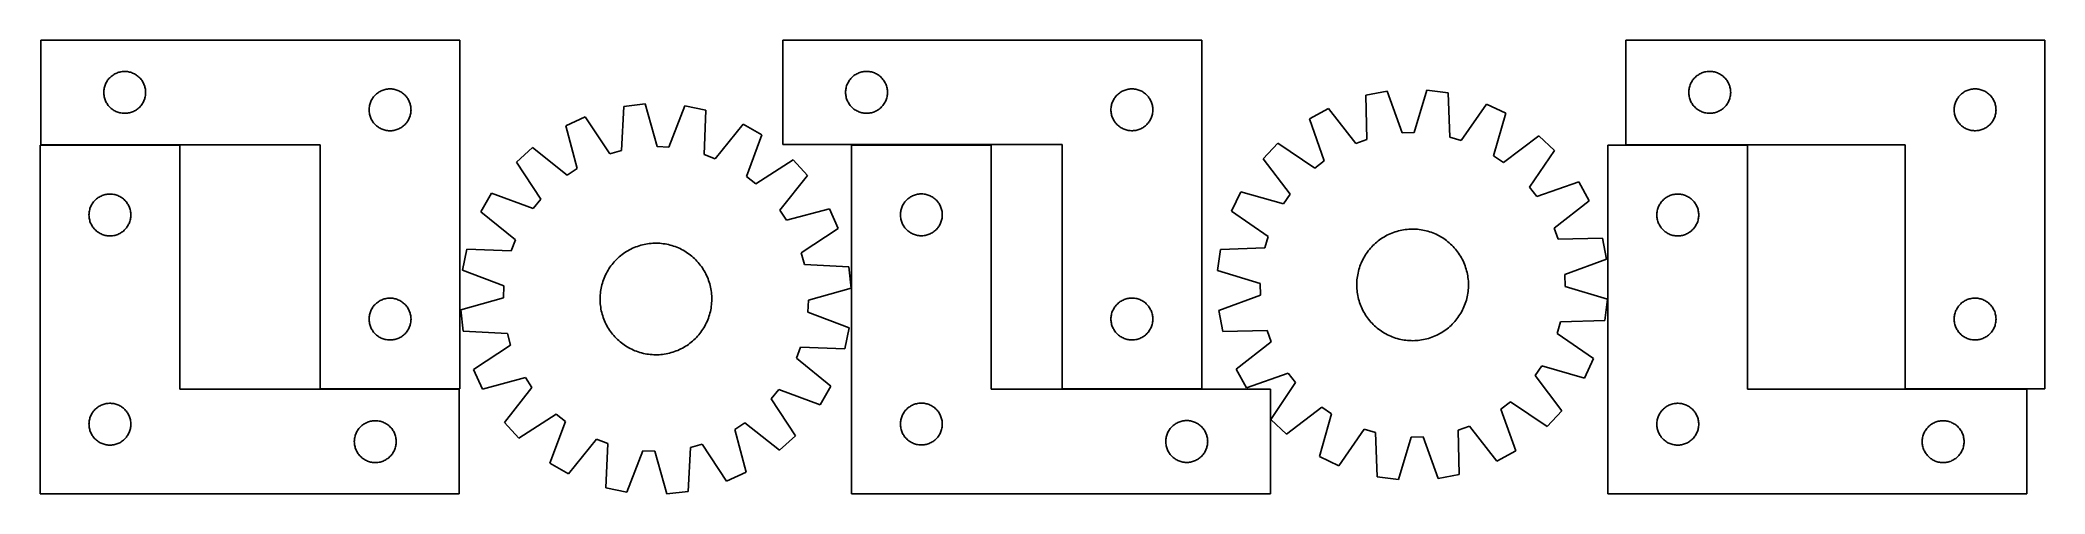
# Model space of a CAD drawing. Header units: millimetres. Extents: x 7 to 1442, y 7 to 332.
import ezdxf

# ---------------------------------------------------------------- set-up
doc = ezdxf.new("R2010")
doc.units = ezdxf.units.MM
doc.layers.add('CUT', color=7, linetype='CONTINUOUS', true_color=0x000000)

msp = doc.modelspace()

# ---------------------------------------------------------------- linework, layer by layer
at = {"layer": 'CUT'}
for p, q in [((307.259332, 331.88288), (7.259332, 331.88288)), ((7.259332, 331.88288), (7.259332, 256.88288)), ((307.259332, 81.88288), (307.259332, 331.88288)), ((838.450433, 331.92121), (538.450433, 331.92121)), ((538.450433, 331.92121), (538.450433, 256.92121)), ((838.450433, 81.92121), (838.450433, 331.92121)), ((1442.181482, 331.915107), (1142.181482, 331.915107)), ((1142.181482, 331.915107), (1142.181482, 256.915107)), ((1442.181482, 81.915107), (1442.181482, 331.915107)), ((53.842026, 301.089287), (54.205054, 301.771101)), ((54.205054, 301.771101), (54.602699, 302.433323)), ((54.602699, 302.433323), (55.033907, 303.074197)), ((55.033907, 303.074197), (55.497535, 303.692022)), ((55.497535, 303.692022), (55.992353, 304.285162)), ((55.992353, 304.285162), (56.51705, 304.852042)), ((56.51705, 304.852042), (57.070232, 305.391161)), ((57.070232, 305.391161), (57.650435, 305.901087)), ((57.650435, 305.901087), (58.256118, 306.380469)), ((58.256118, 306.380469), (58.885677, 306.828035)), ((58.885677, 306.828035), (59.53744, 307.2426)), ((59.53744, 307.2426), (60.209681, 307.623062)), ((60.209681, 307.623062), (60.900617, 307.968414)), ((60.900617, 307.968414), (61.608414, 308.27774)), ((61.608414, 308.27774), (62.331197, 308.550219)), ((62.331197, 308.550219), (63.067048, 308.785128)), ((63.067048, 308.785128), (63.814016, 308.981846)), ((63.814016, 308.981846), (64.570121, 309.139849)), ((64.570121, 309.139849), (65.333357, 309.25872)), ((65.333357, 309.25872), (66.1017, 309.338143)), ((66.1017, 309.338143), (66.873114, 309.377907)), ((66.873114, 309.377907), (67.645551, 309.377907)), ((67.645551, 309.377907), (68.416964, 309.338143)), ((68.416964, 309.338143), (69.185308, 309.25872)), ((69.185308, 309.25872), (69.948544, 309.139849)), ((69.948544, 309.139849), (70.704648, 308.981846)), ((70.704648, 308.981846), (71.451617, 308.785128)), ((71.451617, 308.785128), (72.187468, 308.550219)), ((72.187468, 308.550219), (72.910251, 308.27774)), ((72.910251, 308.27774), (73.618048, 307.968414)), ((73.618048, 307.968414), (74.308984, 307.623062)), ((74.308984, 307.623062), (74.981224, 307.2426)), ((74.981224, 307.2426), (75.632988, 306.828035)), ((75.632988, 306.828035), (76.262547, 306.380469)), ((76.262547, 306.380469), (76.86823, 305.901087)), ((76.86823, 305.901087), (77.448432, 305.391161)), ((77.448432, 305.391161), (78.001615, 304.852042)), ((78.001615, 304.852042), (78.526311, 304.285162)), ((78.526311, 304.285162), (79.021129, 303.692022)), ((79.021129, 303.692022), (79.484757, 303.074197)), ((79.484757, 303.074197), (79.915966, 302.433323)), ((79.915966, 302.433323), (80.313611, 301.771101)), ((80.313611, 301.771101), (80.676639, 301.089287)), ((585.033127, 301.127617), (585.396155, 301.809431)), ((585.396155, 301.809431), (585.7938, 302.471653)), ((585.7938, 302.471653), (586.225008, 303.112527)), ((586.225008, 303.112527), (586.688636, 303.730352)), ((586.688636, 303.730352), (587.183454, 304.323492)), ((587.183454, 304.323492), (587.708151, 304.890373)), ((587.708151, 304.890373), (588.261333, 305.429491)), ((588.261333, 305.429491), (588.841536, 305.939417)), ((588.841536, 305.939417), (589.447219, 306.418799)), ((589.447219, 306.418799), (590.076778, 306.866365)), ((590.076778, 306.866365), (590.728541, 307.28093)), ((590.728541, 307.28093), (591.400782, 307.661392)), ((591.400782, 307.661392), (592.091718, 308.006744)), ((592.091718, 308.006744), (592.799515, 308.31607)), ((592.799515, 308.31607), (593.522298, 308.588549)), ((593.522298, 308.588549), (594.258149, 308.823458)), ((594.258149, 308.823458), (595.005117, 309.020176)), ((595.005117, 309.020176), (595.761222, 309.17818)), ((595.761222, 309.17818), (596.524458, 309.29705)), ((596.524458, 309.29705), (597.292802, 309.376473)), ((597.292802, 309.376473), (598.064215, 309.416237)), ((598.064215, 309.416237), (598.836652, 309.416237)), ((598.836652, 309.416237), (599.608065, 309.376473)), ((599.608065, 309.376473), (600.376409, 309.29705)), ((600.376409, 309.29705), (601.139645, 309.17818)), ((601.139645, 309.17818), (601.89575, 309.020176)), ((601.89575, 309.020176), (602.642718, 308.823458)), ((602.642718, 308.823458), (603.378569, 308.588549)), ((603.378569, 308.588549), (604.101352, 308.31607)), ((604.101352, 308.31607), (604.809149, 308.006744)), ((604.809149, 308.006744), (605.500085, 307.661392)), ((605.500085, 307.661392), (606.172325, 307.28093)), ((606.172325, 307.28093), (606.824089, 306.866365)), ((606.824089, 306.866365), (607.453648, 306.418799)), ((607.453648, 306.418799), (608.059331, 305.939417)), ((608.059331, 305.939417), (608.639534, 305.429491)), ((608.639534, 305.429491), (609.192716, 304.890373)), ((609.192716, 304.890373), (609.717412, 304.323492)), ((609.717412, 304.323492), (610.212231, 303.730352)), ((610.212231, 303.730352), (610.675858, 303.112527)), ((610.675858, 303.112527), (611.107067, 302.471653)), ((611.107067, 302.471653), (611.504712, 301.809431)), ((611.504712, 301.809431), (611.86774, 301.127617)), ((1188.764176, 301.121514), (1189.127203, 301.803328)), ((1189.127203, 301.803328), (1189.524849, 302.46555)), ((1189.524849, 302.46555), (1189.956057, 303.106423)), ((1189.956057, 303.106423), (1190.419685, 303.724249)), ((1190.419685, 303.724249), (1190.914503, 304.317389)), ((1190.914503, 304.317389), (1191.439199, 304.884269)), ((1191.439199, 304.884269), (1191.992382, 305.423387)), ((1191.992382, 305.423387), (1192.572584, 305.933313)), ((1192.572584, 305.933313), (1193.178268, 306.412695)), ((1193.178268, 306.412695), (1193.807826, 306.860262)), ((1193.807826, 306.860262), (1194.45959, 307.274826)), ((1194.45959, 307.274826), (1195.131831, 307.655289)), ((1195.131831, 307.655289), (1195.822766, 308.000641)), ((1195.822766, 308.000641), (1196.530564, 308.309966)), ((1196.530564, 308.309966), (1197.253346, 308.582445)), ((1197.253346, 308.582445), (1197.989197, 308.817355)), ((1197.989197, 308.817355), (1198.736166, 309.014072)), ((1198.736166, 309.014072), (1199.492271, 309.172076)), ((1199.492271, 309.172076), (1200.255507, 309.290947)), ((1200.255507, 309.290947), (1201.02385, 309.37037)), ((1201.02385, 309.37037), (1201.795263, 309.410134)), ((1201.795263, 309.410134), (1202.567701, 309.410134)), ((1202.567701, 309.410134), (1203.339114, 309.37037)), ((1203.339114, 309.37037), (1204.107457, 309.290947)), ((1204.107457, 309.290947), (1204.870693, 309.172076)), ((1204.870693, 309.172076), (1205.626798, 309.014072)), ((1205.626798, 309.014072), (1206.373767, 308.817355)), ((1206.373767, 308.817355), (1207.109618, 308.582445)), ((1207.109618, 308.582445), (1207.8324, 308.309966)), ((1207.8324, 308.309966), (1208.540198, 308.000641)), ((1208.540198, 308.000641), (1209.231133, 307.655289)), ((1209.231133, 307.655289), (1209.903374, 307.274826)), ((1209.903374, 307.274826), (1210.555138, 306.860262)), ((1210.555138, 306.860262), (1211.184696, 306.412695)), ((1211.184696, 306.412695), (1211.79038, 305.933313)), ((1211.79038, 305.933313), (1212.370582, 305.423387)), ((1212.370582, 305.423387), (1212.923765, 304.884269)), ((1212.923765, 304.884269), (1213.448461, 304.317389)), ((1213.448461, 304.317389), (1213.943279, 303.724249)), ((1213.943279, 303.724249), (1214.406907, 303.106423)), ((1214.406907, 303.106423), (1214.838115, 302.46555)), ((1214.838115, 302.46555), (1215.235761, 301.803328)), ((1215.235761, 301.803328), (1215.598788, 301.121514)), ((52.259332, 294.38288), (52.279221, 295.155061)), ((52.279221, 293.610699), (52.259332, 294.38288)), ((52.279221, 295.155061), (52.338834, 295.925195)), ((52.338834, 292.840565), (52.279221, 293.610699)), ((52.338834, 295.925195), (52.438014, 296.691239)), ((52.438014, 292.074522), (52.338834, 292.840565)), ((52.438014, 296.691239), (52.576497, 297.451161)), ((52.576497, 291.314599), (52.438014, 292.074522)), ((52.576497, 297.451161), (52.753916, 298.202947)), ((52.753916, 290.562813), (52.576497, 291.314599)), ((52.753916, 298.202947), (52.969802, 298.944603)), ((52.969802, 289.821158), (52.753916, 290.562813)), ((52.969802, 298.944603), (53.22358, 299.674161)), ((53.22358, 289.091599), (52.969802, 289.821158)), ((53.22358, 299.674161), (53.514579, 300.389689)), ((53.514579, 288.376072), (53.22358, 289.091599)), ((53.514579, 300.389689), (53.842026, 301.089287)), ((53.842026, 287.676473), (53.514579, 288.376072)), ((54.205054, 286.994659), (53.842026, 287.676473)), ((80.676639, 287.676473), (80.313611, 286.994659)), ((80.676639, 301.089287), (81.004086, 300.389689)), ((81.004086, 288.376072), (80.676639, 287.676473)), ((81.004086, 300.389689), (81.295085, 299.674161)), ((81.295085, 289.091599), (81.004086, 288.376072)), ((81.295085, 299.674161), (81.548863, 298.944603)), ((81.548863, 289.821158), (81.295085, 289.091599)), ((81.548863, 298.944603), (81.764748, 298.202947)), ((81.764748, 290.562813), (81.548863, 289.821158)), ((81.764748, 298.202947), (81.942168, 297.451161)), ((81.942168, 291.314599), (81.764748, 290.562813)), ((81.942168, 297.451161), (82.080651, 296.691239)), ((82.080651, 292.074522), (81.942168, 291.314599)), ((82.080651, 296.691239), (82.17983, 295.925195)), ((82.17983, 292.840565), (82.080651, 292.074522)), ((82.17983, 295.925195), (82.239444, 295.155061)), ((82.239444, 293.610699), (82.17983, 292.840565)), ((82.239444, 295.155061), (82.259332, 294.38288)), ((82.259332, 294.38288), (82.239444, 293.610699)), ((242.969802, 286.444603), (243.22358, 287.174161)), ((243.22358, 287.174161), (243.514579, 287.889689)), ((243.514579, 287.889689), (243.842026, 288.589287)), ((243.842026, 288.589287), (244.205054, 289.271101)), ((244.205054, 289.271101), (244.602699, 289.933323)), ((244.602699, 289.933323), (245.033907, 290.574197)), ((245.033907, 290.574197), (245.497535, 291.192022)), ((245.497535, 291.192022), (245.992353, 291.785162)), ((245.992353, 291.785162), (246.51705, 292.352042)), ((246.51705, 292.352042), (247.070232, 292.891161)), ((247.070232, 292.891161), (247.650435, 293.401087)), ((247.650435, 293.401087), (248.256118, 293.880469)), ((248.256118, 293.880469), (248.885677, 294.328035)), ((248.885677, 294.328035), (249.53744, 294.7426)), ((249.53744, 294.7426), (250.209681, 295.123062)), ((250.209681, 295.123062), (250.900617, 295.468414)), ((250.900617, 295.468414), (251.608414, 295.77774)), ((251.608414, 295.77774), (252.331197, 296.050219)), ((252.331197, 296.050219), (253.067048, 296.285128)), ((253.067048, 296.285128), (253.814016, 296.481846)), ((253.814016, 296.481846), (254.570121, 296.639849)), ((254.570121, 296.639849), (255.333357, 296.75872)), ((255.333357, 296.75872), (256.1017, 296.838143)), ((256.1017, 296.838143), (256.873114, 296.877907)), ((256.873114, 296.877907), (257.645551, 296.877907)), ((257.645551, 296.877907), (258.416964, 296.838143)), ((258.416964, 296.838143), (259.185308, 296.75872)), ((259.185308, 296.75872), (259.948544, 296.639849)), ((259.948544, 296.639849), (260.704648, 296.481846)), ((260.704648, 296.481846), (261.451617, 296.285128)), ((261.451617, 296.285128), (262.187468, 296.050219)), ((262.187468, 296.050219), (262.910251, 295.77774)), ((262.910251, 295.77774), (263.618048, 295.468414)), ((263.618048, 295.468414), (264.308984, 295.123062)), ((264.308984, 295.123062), (264.981224, 294.7426)), ((264.981224, 294.7426), (265.632988, 294.328035)), ((265.632988, 294.328035), (266.262547, 293.880469)), ((266.262547, 293.880469), (266.86823, 293.401087)), ((266.86823, 293.401087), (267.448432, 292.891161)), ((267.448432, 292.891161), (268.001615, 292.352042)), ((268.001615, 292.352042), (268.526311, 291.785162)), ((268.526311, 291.785162), (269.021129, 291.192022)), ((269.021129, 291.192022), (269.484757, 290.574197)), ((269.484757, 290.574197), (269.915966, 289.933323)), ((269.915966, 289.933323), (270.313611, 289.271101)), ((270.313611, 289.271101), (270.676639, 288.589287)), ((270.676639, 288.589287), (271.004086, 287.889689)), ((271.004086, 287.889689), (271.295085, 287.174161)), ((271.295085, 287.174161), (271.548863, 286.444603)), ((583.450433, 294.42121), (583.470322, 295.193392)), ((583.470322, 293.649029), (583.450433, 294.42121)), ((583.470322, 295.193392), (583.529935, 295.963525)), ((583.529935, 292.878895), (583.470322, 293.649029)), ((583.529935, 295.963525), (583.629115, 296.729569)), ((583.629115, 292.112852), (583.529935, 292.878895)), ((583.629115, 296.729569), (583.767598, 297.489491)), ((583.767598, 291.352929), (583.629115, 292.112852)), ((583.767598, 297.489491), (583.945018, 298.241277)), ((583.945018, 290.601143), (583.767598, 291.352929)), ((583.945018, 298.241277), (584.160903, 298.982933)), ((584.160903, 289.859488), (583.945018, 290.601143)), ((584.160903, 298.982933), (584.414681, 299.712492)), ((584.414681, 289.129929), (584.160903, 289.859488)), ((584.414681, 299.712492), (584.70568, 300.428019)), ((584.70568, 288.414402), (584.414681, 289.129929)), ((584.70568, 300.428019), (585.033127, 301.127617)), ((585.033127, 287.714803), (584.70568, 288.414402)), ((585.396155, 287.032989), (585.033127, 287.714803)), ((611.86774, 287.714803), (611.504712, 287.032989)), ((611.86774, 301.127617), (612.195187, 300.428019)), ((612.195187, 288.414402), (611.86774, 287.714803)), ((612.195187, 300.428019), (612.486186, 299.712492)), ((612.486186, 289.129929), (612.195187, 288.414402)), ((612.486186, 299.712492), (612.739964, 298.982933)), ((612.739964, 289.859488), (612.486186, 289.129929)), ((612.739964, 298.982933), (612.955849, 298.241277)), ((612.955849, 290.601143), (612.739964, 289.859488)), ((612.955849, 298.241277), (613.133269, 297.489491)), ((613.133269, 291.352929), (612.955849, 290.601143)), ((613.133269, 297.489491), (613.271752, 296.729569)), ((613.271752, 292.112852), (613.133269, 291.352929)), ((613.271752, 296.729569), (613.370932, 295.963525)), ((613.370932, 292.878895), (613.271752, 292.112852)), ((613.370932, 295.963525), (613.430545, 295.193392)), ((613.430545, 293.649029), (613.370932, 292.878895)), ((613.430545, 295.193392), (613.450433, 294.42121)), ((613.450433, 294.42121), (613.430545, 293.649029)), ((774.160903, 286.482933), (774.414681, 287.212492)), ((774.414681, 287.212492), (774.70568, 287.928019)), ((774.70568, 287.928019), (775.033127, 288.627617)), ((775.033127, 288.627617), (775.396155, 289.309431)), ((775.396155, 289.309431), (775.7938, 289.971653)), ((775.7938, 289.971653), (776.225008, 290.612527)), ((776.225008, 290.612527), (776.688636, 291.230352)), ((776.688636, 291.230352), (777.183454, 291.823492)), ((777.183454, 291.823492), (777.708151, 292.390373)), ((777.708151, 292.390373), (778.261333, 292.929491)), ((778.261333, 292.929491), (778.841536, 293.439417)), ((778.841536, 293.439417), (779.447219, 293.918799)), ((779.447219, 293.918799), (780.076778, 294.366365)), ((780.076778, 294.366365), (780.728541, 294.78093)), ((780.728541, 294.78093), (781.400782, 295.161392)), ((781.400782, 295.161392), (782.091718, 295.506744)), ((782.091718, 295.506744), (782.799515, 295.81607)), ((782.799515, 295.81607), (783.522298, 296.088549)), ((783.522298, 296.088549), (784.258149, 296.323458)), ((784.258149, 296.323458), (785.005117, 296.520176)), ((785.005117, 296.520176), (785.761222, 296.67818)), ((785.761222, 296.67818), (786.524458, 296.79705)), ((786.524458, 296.79705), (787.292802, 296.876473)), ((787.292802, 296.876473), (788.064215, 296.916237)), ((788.064215, 296.916237), (788.836652, 296.916237)), ((788.836652, 296.916237), (789.608065, 296.876473)), ((789.608065, 296.876473), (790.376409, 296.79705)), ((790.376409, 296.79705), (791.139645, 296.67818)), ((791.139645, 296.67818), (791.89575, 296.520176)), ((791.89575, 296.520176), (792.642718, 296.323458)), ((792.642718, 296.323458), (793.378569, 296.088549)), ((793.378569, 296.088549), (794.101352, 295.81607)), ((794.101352, 295.81607), (794.809149, 295.506744)), ((794.809149, 295.506744), (795.500085, 295.161392)), ((795.500085, 295.161392), (796.172325, 294.78093)), ((796.172325, 294.78093), (796.824089, 294.366365)), ((796.824089, 294.366365), (797.453648, 293.918799)), ((797.453648, 293.918799), (798.059331, 293.439417)), ((798.059331, 293.439417), (798.639534, 292.929491)), ((798.639534, 292.929491), (799.192716, 292.390373)), ((799.192716, 292.390373), (799.717412, 291.823492)), ((799.717412, 291.823492), (800.212231, 291.230352)), ((800.212231, 291.230352), (800.675858, 290.612527)), ((800.675858, 290.612527), (801.107067, 289.971653)), ((801.107067, 289.971653), (801.504712, 289.309431)), ((801.504712, 289.309431), (801.86774, 288.627617)), ((801.86774, 288.627617), (802.195187, 287.928019)), ((802.195187, 287.928019), (802.486186, 287.212492)), ((802.486186, 287.212492), (802.739964, 286.482933)), ((971.109816, 295.188834), (955.989808, 292.339989)), ((955.989808, 292.339989), (956.740503, 260.584498)), ((981.966803, 265.337526), (971.109816, 295.188834)), ((999.636537, 296.0207), (990.537504, 265.587456)), ((1014.89686, 294.057774), (999.636537, 296.0207)), ((1015.997908, 262.312499), (1014.89686, 294.057774)), ((1187.181482, 294.415107), (1187.201371, 295.187288)), ((1187.201371, 293.642925), (1187.181482, 294.415107)), ((1187.201371, 295.187288), (1187.260984, 295.957422)), ((1187.260984, 292.872792), (1187.201371, 293.642925)), ((1187.260984, 295.957422), (1187.360164, 296.723465)), ((1187.360164, 292.106748), (1187.260984, 292.872792)), ((1187.360164, 296.723465), (1187.498647, 297.483388)), ((1187.498647, 291.346826), (1187.360164, 292.106748)), ((1187.498647, 297.483388), (1187.676066, 298.235174)), ((1187.676066, 290.59504), (1187.498647, 291.346826)), ((1187.676066, 298.235174), (1187.891951, 298.976829)), ((1187.891951, 289.853384), (1187.676066, 290.59504)), ((1187.891951, 298.976829), (1188.14573, 299.706388)), ((1188.14573, 289.123825), (1187.891951, 289.853384)), ((1188.14573, 299.706388), (1188.436728, 300.421915)), ((1188.436728, 288.408298), (1188.14573, 289.123825)), ((1188.436728, 300.421915), (1188.764176, 301.121514)), ((1188.764176, 287.7087), (1188.436728, 288.408298)), ((1189.127203, 287.026886), (1188.764176, 287.7087)), ((1215.598788, 287.7087), (1215.235761, 287.026886)), ((1215.598788, 301.121514), (1215.926236, 300.421915)), ((1215.926236, 288.408298), (1215.598788, 287.7087)), ((1215.926236, 300.421915), (1216.217234, 299.706388)), ((1216.217234, 289.123825), (1215.926236, 288.408298)), ((1216.217234, 299.706388), (1216.471013, 298.976829)), ((1216.471013, 289.853384), (1216.217234, 289.123825)), ((1216.471013, 298.976829), (1216.686898, 298.235174)), ((1216.686898, 290.59504), (1216.471013, 289.853384)), ((1216.686898, 298.235174), (1216.864317, 297.483388)), ((1216.864317, 291.346826), (1216.686898, 290.59504)), ((1216.864317, 297.483388), (1217.0028, 296.723465)), ((1217.0028, 292.106748), (1216.864317, 291.346826)), ((1217.0028, 296.723465), (1217.10198, 295.957422)), ((1217.10198, 292.872792), (1217.0028, 292.106748)), ((1217.10198, 295.957422), (1217.161593, 295.187288)), ((1217.161593, 293.642925), (1217.10198, 292.872792)), ((1217.161593, 295.187288), (1217.181482, 294.415107)), ((1217.181482, 294.415107), (1217.161593, 293.642925)), ((1377.891951, 286.476829), (1378.14573, 287.206388)), ((1378.14573, 287.206388), (1378.436728, 287.921915)), ((1378.436728, 287.921915), (1378.764176, 288.621514)), ((1378.764176, 288.621514), (1379.127203, 289.303328)), ((1379.127203, 289.303328), (1379.524849, 289.96555)), ((1379.524849, 289.96555), (1379.956057, 290.606423)), ((1379.956057, 290.606423), (1380.419685, 291.224249)), ((1380.419685, 291.224249), (1380.914503, 291.817389)), ((1380.914503, 291.817389), (1381.439199, 292.384269)), ((1381.439199, 292.384269), (1381.992382, 292.923387)), ((1381.992382, 292.923387), (1382.572584, 293.433313)), ((1382.572584, 293.433313), (1383.178268, 293.912695)), ((1383.178268, 293.912695), (1383.807826, 294.360262)), ((1383.807826, 294.360262), (1384.45959, 294.774826)), ((1384.45959, 294.774826), (1385.131831, 295.155289)), ((1385.131831, 295.155289), (1385.822766, 295.500641)), ((1385.822766, 295.500641), (1386.530564, 295.809966)), ((1386.530564, 295.809966), (1387.253346, 296.082445)), ((1387.253346, 296.082445), (1387.989197, 296.317355)), ((1387.989197, 296.317355), (1388.736166, 296.514072)), ((1388.736166, 296.514072), (1389.492271, 296.672076)), ((1389.492271, 296.672076), (1390.255507, 296.790947)), ((1390.255507, 296.790947), (1391.02385, 296.87037)), ((1391.02385, 296.87037), (1391.795263, 296.910134)), ((1391.795263, 296.910134), (1392.567701, 296.910134)), ((1392.567701, 296.910134), (1393.339114, 296.87037)), ((1393.339114, 296.87037), (1394.107457, 296.790947)), ((1394.107457, 296.790947), (1394.870693, 296.672076)), ((1394.870693, 296.672076), (1395.626798, 296.514072)), ((1395.626798, 296.514072), (1396.373767, 296.317355)), ((1396.373767, 296.317355), (1397.109618, 296.082445)), ((1397.109618, 296.082445), (1397.8324, 295.809966)), ((1397.8324, 295.809966), (1398.540198, 295.500641)), ((1398.540198, 295.500641), (1399.231133, 295.155289)), ((1399.231133, 295.155289), (1399.903374, 294.774826)), ((1399.903374, 294.774826), (1400.555138, 294.360262)), ((1400.555138, 294.360262), (1401.184696, 293.912695)), ((1401.184696, 293.912695), (1401.79038, 293.433313)), ((1401.79038, 293.433313), (1402.370582, 292.923387)), ((1402.370582, 292.923387), (1402.923765, 292.384269)), ((1402.923765, 292.384269), (1403.448461, 291.817389)), ((1403.448461, 291.817389), (1403.943279, 291.224249)), ((1403.943279, 291.224249), (1404.406907, 290.606423)), ((1404.406907, 290.606423), (1404.838115, 289.96555)), ((1404.838115, 289.96555), (1405.235761, 289.303328)), ((1405.235761, 289.303328), (1405.598788, 288.621514)), ((1405.598788, 288.621514), (1405.926236, 287.921915)), ((1405.926236, 287.921915), (1406.217234, 287.206388)), ((1406.217234, 287.206388), (1406.471013, 286.476829)), ((54.602699, 286.332437), (54.205054, 286.994659)), ((55.033907, 285.691564), (54.602699, 286.332437)), ((55.497535, 285.073738), (55.033907, 285.691564)), ((55.992353, 284.480598), (55.497535, 285.073738)), ((56.51705, 283.913718), (55.992353, 284.480598)), ((57.070232, 283.3746), (56.51705, 283.913718)), ((57.650435, 282.864673), (57.070232, 283.3746)), ((58.256118, 282.385291), (57.650435, 282.864673)), ((58.885677, 281.937725), (58.256118, 282.385291)), ((59.53744, 281.523161), (58.885677, 281.937725)), ((60.209681, 281.142698), (59.53744, 281.523161)), ((60.900617, 280.797346), (60.209681, 281.142698)), ((61.608414, 280.488021), (60.900617, 280.797346)), ((62.331197, 280.215542), (61.608414, 280.488021)), ((63.067048, 279.980632), (62.331197, 280.215542)), ((63.814016, 279.783915), (63.067048, 279.980632)), ((64.570121, 279.625911), (63.814016, 279.783915)), ((65.333357, 279.50704), (64.570121, 279.625911)), ((66.1017, 279.427617), (65.333357, 279.50704)), ((66.873114, 279.387853), (66.1017, 279.427617)), ((67.645551, 279.387853), (66.873114, 279.387853)), ((68.416964, 279.427617), (67.645551, 279.387853)), ((69.185308, 279.50704), (68.416964, 279.427617)), ((69.948544, 279.625911), (69.185308, 279.50704)), ((70.704648, 279.783915), (69.948544, 279.625911)), ((71.451617, 279.980632), (70.704648, 279.783915)), ((72.187468, 280.215542), (71.451617, 279.980632)), ((72.910251, 280.488021), (72.187468, 280.215542)), ((73.618048, 280.797346), (72.910251, 280.488021)), ((74.308984, 281.142698), (73.618048, 280.797346)), ((74.981224, 281.523161), (74.308984, 281.142698)), ((75.632988, 281.937725), (74.981224, 281.523161)), ((76.262547, 282.385291), (75.632988, 281.937725)), ((76.86823, 282.864673), (76.262547, 282.385291)), ((77.448432, 283.3746), (76.86823, 282.864673)), ((78.001615, 283.913718), (77.448432, 283.3746)), ((78.526311, 284.480598), (78.001615, 283.913718)), ((79.021129, 285.073738), (78.526311, 284.480598)), ((79.484757, 285.691564), (79.021129, 285.073738)), ((79.915966, 286.332437), (79.484757, 285.691564)), ((80.313611, 286.994659), (79.915966, 286.332437)), ((242.259332, 281.88288), (242.279221, 282.655061)), ((242.279221, 281.110699), (242.259332, 281.88288)), ((242.279221, 282.655061), (242.338834, 283.425195)), ((242.338834, 280.340565), (242.279221, 281.110699)), ((242.338834, 283.425195), (242.438014, 284.191239)), ((242.438014, 279.574522), (242.338834, 280.340565)), ((242.438014, 284.191239), (242.576497, 284.951161)), ((242.576497, 278.814599), (242.438014, 279.574522)), ((242.576497, 284.951161), (242.753916, 285.702947)), ((242.753916, 278.062813), (242.576497, 278.814599)), ((242.753916, 285.702947), (242.969802, 286.444603)), ((242.969802, 277.321158), (242.753916, 278.062813)), ((243.22358, 276.591599), (242.969802, 277.321158)), ((243.514579, 275.876072), (243.22358, 276.591599)), ((243.842026, 275.176473), (243.514579, 275.876072)), ((244.205054, 274.494659), (243.842026, 275.176473)), ((244.602699, 273.832437), (244.205054, 274.494659)), ((245.033907, 273.191564), (244.602699, 273.832437)), ((245.497535, 272.573738), (245.033907, 273.191564)), ((269.484757, 273.191564), (269.021129, 272.573738)), ((269.915966, 273.832437), (269.484757, 273.191564)), ((270.313611, 274.494659), (269.915966, 273.832437)), ((270.676639, 275.176473), (270.313611, 274.494659)), ((271.004086, 275.876072), (270.676639, 275.176473)), ((271.295085, 276.591599), (271.004086, 275.876072)), ((271.548863, 277.321158), (271.295085, 276.591599)), ((271.548863, 286.444603), (271.764748, 285.702947)), ((271.764748, 278.062813), (271.548863, 277.321158)), ((271.764748, 285.702947), (271.942168, 284.951161)), ((271.942168, 278.814599), (271.764748, 278.062813)), ((271.942168, 284.951161), (272.080651, 284.191239)), ((272.080651, 279.574522), (271.942168, 278.814599)), ((272.080651, 284.191239), (272.17983, 283.425195)), ((272.17983, 280.340565), (272.080651, 279.574522)), ((272.17983, 283.425195), (272.239444, 282.655061)), ((272.239444, 281.110699), (272.17983, 280.340565)), ((272.239444, 282.655061), (272.259332, 281.88288)), ((272.259332, 281.88288), (272.239444, 281.110699)), ((397.027609, 276.829548), (383.009109, 270.488239)), ((414.631529, 250.389488), (397.027609, 276.829548)), ((424.549735, 284.379278), (422.900404, 252.657764)), ((439.841693, 286.078267), (424.549735, 284.379278)), ((448.413588, 255.492365), (439.841693, 286.078267)), ((468.349785, 284.753683), (456.978691, 255.094401)), ((483.418317, 281.644042), (468.349785, 284.753683)), ((482.119111, 249.906259), (483.418317, 281.644042)), ((585.7938, 286.370767), (585.396155, 287.032989)), ((586.225008, 285.729894), (585.7938, 286.370767)), ((586.688636, 285.112068), (586.225008, 285.729894)), ((587.183454, 284.518928), (586.688636, 285.112068)), ((587.708151, 283.952048), (587.183454, 284.518928)), ((588.261333, 283.41293), (587.708151, 283.952048)), ((588.841536, 282.903004), (588.261333, 283.41293)), ((589.447219, 282.423622), (588.841536, 282.903004)), ((590.076778, 281.976055), (589.447219, 282.423622)), ((590.728541, 281.561491), (590.076778, 281.976055)), ((591.400782, 281.181028), (590.728541, 281.561491)), ((592.091718, 280.835676), (591.400782, 281.181028)), ((592.799515, 280.526351), (592.091718, 280.835676)), ((593.522298, 280.253872), (592.799515, 280.526351)), ((594.258149, 280.018962), (593.522298, 280.253872)), ((595.005117, 279.822245), (594.258149, 280.018962)), ((595.761222, 279.664241), (595.005117, 279.822245)), ((596.524458, 279.54537), (595.761222, 279.664241)), ((597.292802, 279.465947), (596.524458, 279.54537)), ((598.064215, 279.426183), (597.292802, 279.465947)), ((598.836652, 279.426183), (598.064215, 279.426183)), ((599.608065, 279.465947), (598.836652, 279.426183)), ((600.376409, 279.54537), (599.608065, 279.465947)), ((601.139645, 279.664241), (600.376409, 279.54537)), ((601.89575, 279.822245), (601.139645, 279.664241)), ((602.642718, 280.018962), (601.89575, 279.822245)), ((603.378569, 280.253872), (602.642718, 280.018962)), ((604.101352, 280.526351), (603.378569, 280.253872)), ((604.809149, 280.835676), (604.101352, 280.526351)), ((605.500085, 281.181028), (604.809149, 280.835676)), ((606.172325, 281.561491), (605.500085, 281.181028)), ((606.824089, 281.976055), (606.172325, 281.561491)), ((607.453648, 282.423622), (606.824089, 281.976055)), ((608.059331, 282.903004), (607.453648, 282.423622)), ((608.639534, 283.41293), (608.059331, 282.903004)), ((609.192716, 283.952048), (608.639534, 283.41293)), ((609.717412, 284.518928), (609.192716, 283.952048)), ((610.212231, 285.112068), (609.717412, 284.518928)), ((610.675858, 285.729894), (610.212231, 285.112068)), ((611.107067, 286.370767), (610.675858, 285.729894)), ((611.504712, 287.032989), (611.107067, 286.370767)), ((773.450433, 281.92121), (773.470322, 282.693392)), ((773.470322, 281.149029), (773.450433, 281.92121)), ((773.470322, 282.693392), (773.529935, 283.463525)), ((773.529935, 280.378895), (773.470322, 281.149029)), ((773.529935, 283.463525), (773.629115, 284.229569)), ((773.629115, 279.612852), (773.529935, 280.378895)), ((773.629115, 284.229569), (773.767598, 284.989491)), ((773.767598, 278.852929), (773.629115, 279.612852)), ((773.767598, 284.989491), (773.945018, 285.741277)), ((773.945018, 278.101143), (773.767598, 278.852929)), ((773.945018, 285.741277), (774.160903, 286.482933)), ((774.160903, 277.359488), (773.945018, 278.101143)), ((774.414681, 276.629929), (774.160903, 277.359488)), ((774.70568, 275.914402), (774.414681, 276.629929)), ((775.033127, 275.214803), (774.70568, 275.914402)), ((775.396155, 274.532989), (775.033127, 275.214803)), ((775.7938, 273.870767), (775.396155, 274.532989)), ((776.225008, 273.229894), (775.7938, 273.870767)), ((776.688636, 272.612068), (776.225008, 273.229894)), ((800.675858, 273.229894), (800.212231, 272.612068)), ((801.107067, 273.870767), (800.675858, 273.229894)), ((801.504712, 274.532989), (801.107067, 273.870767)), ((801.86774, 275.214803), (801.504712, 274.532989)), ((802.195187, 275.914402), (801.86774, 275.214803)), ((802.486186, 276.629929), (802.195187, 275.914402)), ((802.739964, 277.359488), (802.486186, 276.629929)), ((802.739964, 286.482933), (802.955849, 285.741277)), ((802.955849, 278.101143), (802.739964, 277.359488)), ((802.955849, 285.741277), (803.133269, 284.989491)), ((803.133269, 278.852929), (802.955849, 278.101143)), ((803.133269, 284.989491), (803.271752, 284.229569)), ((803.271752, 279.612852), (803.133269, 278.852929)), ((803.271752, 284.229569), (803.370932, 283.463525)), ((803.370932, 280.378895), (803.271752, 279.612852)), ((803.370932, 283.463525), (803.430545, 282.693392)), ((803.430545, 281.149029), (803.370932, 280.378895)), ((803.430545, 282.693392), (803.450433, 281.92121)), ((803.450433, 281.92121), (803.430545, 281.149029)), ((929.116345, 282.733596), (915.616705, 275.351844)), ((915.616705, 275.351844), (926.143644, 245.382554)), ((948.666515, 257.698309), (929.116345, 282.733596)), ((1042.284445, 286.033684), (1024.226361, 259.901705)), ((1056.191297, 279.451131), (1042.284445, 286.033684)), ((1047.428626, 248.919338), (1056.191297, 279.451131)), ((1189.524849, 286.364664), (1189.127203, 287.026886)), ((1189.956057, 285.72379), (1189.524849, 286.364664)), ((1190.419685, 285.105965), (1189.956057, 285.72379)), ((1190.914503, 284.512825), (1190.419685, 285.105965)), ((1191.439199, 283.945944), (1190.914503, 284.512825)), ((1191.992382, 283.406826), (1191.439199, 283.945944)), ((1192.572584, 282.8969), (1191.992382, 283.406826)), ((1193.178268, 282.417518), (1192.572584, 282.8969)), ((1193.807826, 281.969952), (1193.178268, 282.417518)), ((1194.45959, 281.555387), (1193.807826, 281.969952)), ((1195.131831, 281.174925), (1194.45959, 281.555387)), ((1195.822766, 280.829573), (1195.131831, 281.174925)), ((1196.530564, 280.520247), (1195.822766, 280.829573)), ((1197.253346, 280.247768), (1196.530564, 280.520247)), ((1197.989197, 280.012859), (1197.253346, 280.247768)), ((1198.736166, 279.816141), (1197.989197, 280.012859)), ((1199.492271, 279.658137), (1198.736166, 279.816141)), ((1200.255507, 279.539267), (1199.492271, 279.658137)), ((1201.02385, 279.459844), (1200.255507, 279.539267)), ((1201.795263, 279.42008), (1201.02385, 279.459844)), ((1202.567701, 279.42008), (1201.795263, 279.42008)), ((1203.339114, 279.459844), (1202.567701, 279.42008)), ((1204.107457, 279.539267), (1203.339114, 279.459844)), ((1204.870693, 279.658137), (1204.107457, 279.539267)), ((1205.626798, 279.816141), (1204.870693, 279.658137)), ((1206.373767, 280.012859), (1205.626798, 279.816141)), ((1207.109618, 280.247768), (1206.373767, 280.012859)), ((1207.8324, 280.520247), (1207.109618, 280.247768)), ((1208.540198, 280.829573), (1207.8324, 280.520247)), ((1209.231133, 281.174925), (1208.540198, 280.829573)), ((1209.903374, 281.555387), (1209.231133, 281.174925)), ((1210.555138, 281.969952), (1209.903374, 281.555387)), ((1211.184696, 282.417518), (1210.555138, 281.969952)), ((1211.79038, 282.8969), (1211.184696, 282.417518)), ((1212.370582, 283.406826), (1211.79038, 282.8969)), ((1212.923765, 283.945944), (1212.370582, 283.406826)), ((1213.448461, 284.512825), (1212.923765, 283.945944)), ((1213.943279, 285.105965), (1213.448461, 284.512825)), ((1214.406907, 285.72379), (1213.943279, 285.105965)), ((1214.838115, 286.364664), (1214.406907, 285.72379)), ((1215.235761, 287.026886), (1214.838115, 286.364664)), ((1377.181482, 281.915107), (1377.201371, 282.687288)), ((1377.201371, 281.142925), (1377.181482, 281.915107)), ((1377.201371, 282.687288), (1377.260984, 283.457422)), ((1377.260984, 280.372792), (1377.201371, 281.142925)), ((1377.260984, 283.457422), (1377.360164, 284.223465)), ((1377.360164, 279.606748), (1377.260984, 280.372792)), ((1377.360164, 284.223465), (1377.498647, 284.983388)), ((1377.498647, 278.846826), (1377.360164, 279.606748)), ((1377.498647, 284.983388), (1377.676066, 285.735174)), ((1377.676066, 278.09504), (1377.498647, 278.846826)), ((1377.676066, 285.735174), (1377.891951, 286.476829)), ((1377.891951, 277.353384), (1377.676066, 278.09504)), ((1378.14573, 276.623825), (1377.891951, 277.353384)), ((1378.436728, 275.908298), (1378.14573, 276.623825)), ((1378.764176, 275.2087), (1378.436728, 275.908298)), ((1379.127203, 274.526886), (1378.764176, 275.2087)), ((1379.524849, 273.864664), (1379.127203, 274.526886)), ((1379.956057, 273.22379), (1379.524849, 273.864664)), ((1380.419685, 272.605965), (1379.956057, 273.22379)), ((1404.406907, 273.22379), (1403.943279, 272.605965)), ((1404.838115, 273.864664), (1404.406907, 273.22379)), ((1405.235761, 274.526886), (1404.838115, 273.864664)), ((1405.598788, 275.2087), (1405.235761, 274.526886)), ((1405.926236, 275.908298), (1405.598788, 275.2087)), ((1406.217234, 276.623825), (1405.926236, 275.908298)), ((1406.471013, 277.353384), (1406.217234, 276.623825)), ((1406.471013, 286.476829), (1406.686898, 285.735174)), ((1406.686898, 278.09504), (1406.471013, 277.353384)), ((1406.686898, 285.735174), (1406.864317, 284.983388)), ((1406.864317, 278.846826), (1406.686898, 278.09504)), ((1406.864317, 284.983388), (1407.0028, 284.223465)), ((1407.0028, 279.606748), (1406.864317, 278.846826)), ((1407.0028, 284.223465), (1407.10198, 283.457422)), ((1407.10198, 280.372792), (1407.0028, 279.606748)), ((1407.10198, 283.457422), (1407.161593, 282.687288)), ((1407.161593, 281.142925), (1407.10198, 280.372792)), ((1407.161593, 282.687288), (1407.181482, 281.915107)), ((1407.181482, 281.915107), (1407.161593, 281.142925)), ((245.992353, 271.980598), (245.497535, 272.573738)), ((246.51705, 271.413718), (245.992353, 271.980598)), ((247.070232, 270.8746), (246.51705, 271.413718)), ((247.650435, 270.364673), (247.070232, 270.8746)), ((248.256118, 269.885291), (247.650435, 270.364673)), ((248.885677, 269.437725), (248.256118, 269.885291)), ((249.53744, 269.023161), (248.885677, 269.437725)), ((250.209681, 268.642698), (249.53744, 269.023161)), ((250.900617, 268.297346), (250.209681, 268.642698)), ((251.608414, 267.988021), (250.900617, 268.297346)), ((252.331197, 267.715542), (251.608414, 267.988021)), ((253.067048, 267.480632), (252.331197, 267.715542)), ((253.814016, 267.283915), (253.067048, 267.480632)), ((254.570121, 267.125911), (253.814016, 267.283915)), ((255.333357, 267.00704), (254.570121, 267.125911)), ((256.1017, 266.927617), (255.333357, 267.00704)), ((256.873114, 266.887853), (256.1017, 266.927617)), ((257.645551, 266.887853), (256.873114, 266.887853)), ((258.416964, 266.927617), (257.645551, 266.887853)), ((259.185308, 267.00704), (258.416964, 266.927617)), ((259.948544, 267.125911), (259.185308, 267.00704)), ((260.704648, 267.283915), (259.948544, 267.125911)), ((261.451617, 267.480632), (260.704648, 267.283915)), ((262.187468, 267.715542), (261.451617, 267.480632)), ((262.910251, 267.988021), (262.187468, 267.715542)), ((263.618048, 268.297346), (262.910251, 267.988021)), ((264.308984, 268.642698), (263.618048, 268.297346)), ((264.981224, 269.023161), (264.308984, 268.642698)), ((265.632988, 269.437725), (264.981224, 269.023161)), ((266.262547, 269.885291), (265.632988, 269.437725)), ((266.86823, 270.364673), (266.262547, 269.885291)), ((267.448432, 270.8746), (266.86823, 270.364673)), ((268.001615, 271.413718), (267.448432, 270.8746)), ((268.526311, 271.980598), (268.001615, 271.413718)), ((269.021129, 272.573738), (268.526311, 271.980598)), ((383.009109, 270.488239), (391.242989, 239.809615)), ((510.121805, 271.574802), (490.14203, 246.881011)), ((523.491899, 263.960925), (510.121805, 271.574802)), ((512.448766, 234.177978), (523.491899, 263.960925)), ((777.183454, 272.018928), (776.688636, 272.612068)), ((777.708151, 271.452048), (777.183454, 272.018928)), ((778.261333, 270.91293), (777.708151, 271.452048)), ((778.841536, 270.403004), (778.261333, 270.91293)), ((779.447219, 269.923622), (778.841536, 270.403004)), ((780.076778, 269.476055), (779.447219, 269.923622)), ((780.728541, 269.061491), (780.076778, 269.476055)), ((781.400782, 268.681028), (780.728541, 269.061491)), ((782.091718, 268.335676), (781.400782, 268.681028)), ((782.799515, 268.026351), (782.091718, 268.335676)), ((783.522298, 267.753872), (782.799515, 268.026351)), ((784.258149, 267.518962), (783.522298, 267.753872)), ((785.005117, 267.322245), (784.258149, 267.518962)), ((785.761222, 267.164241), (785.005117, 267.322245)), ((786.524458, 267.04537), (785.761222, 267.164241)), ((787.292802, 266.965947), (786.524458, 267.04537)), ((788.064215, 266.926183), (787.292802, 266.965947)), ((788.836652, 266.926183), (788.064215, 266.926183)), ((789.608065, 266.965947), (788.836652, 266.926183)), ((790.376409, 267.04537), (789.608065, 266.965947)), ((791.139645, 267.164241), (790.376409, 267.04537)), ((791.89575, 267.322245), (791.139645, 267.164241)), ((792.642718, 267.518962), (791.89575, 267.322245)), ((793.378569, 267.753872), (792.642718, 267.518962)), ((794.101352, 268.026351), (793.378569, 267.753872)), ((794.809149, 268.335676), (794.101352, 268.026351)), ((795.500085, 268.681028), (794.809149, 268.335676)), ((796.172325, 269.061491), (795.500085, 268.681028)), ((796.824089, 269.476055), (796.172325, 269.061491)), ((797.453648, 269.923622), (796.824089, 269.476055)), ((798.059331, 270.403004), (797.453648, 269.923622)), ((798.639534, 270.91293), (798.059331, 270.403004)), ((799.192716, 271.452048), (798.639534, 270.91293)), ((799.717412, 272.018928), (799.192716, 271.452048)), ((800.212231, 272.612068), (799.717412, 272.018928)), ((956.740503, 260.584498), (948.666515, 257.698309)), ((990.537504, 265.587456), (981.966803, 265.337526)), ((1024.226361, 259.901705), (1015.997908, 262.312499)), ((1079.758858, 263.356538), (1054.509374, 244.083804)), ((1090.95094, 252.798705), (1079.758858, 263.356538)), ((1380.914503, 272.012825), (1380.419685, 272.605965)), ((1381.439199, 271.445944), (1380.914503, 272.012825)), ((1381.992382, 270.906826), (1381.439199, 271.445944)), ((1382.572584, 270.3969), (1381.992382, 270.906826)), ((1383.178268, 269.917518), (1382.572584, 270.3969)), ((1383.807826, 269.469952), (1383.178268, 269.917518)), ((1384.45959, 269.055387), (1383.807826, 269.469952)), ((1385.131831, 268.674925), (1384.45959, 269.055387)), ((1385.822766, 268.329573), (1385.131831, 268.674925)), ((1386.530564, 268.020247), (1385.822766, 268.329573)), ((1387.253346, 267.747768), (1386.530564, 268.020247)), ((1387.989197, 267.512859), (1387.253346, 267.747768)), ((1388.736166, 267.316141), (1387.989197, 267.512859)), ((1389.492271, 267.158137), (1388.736166, 267.316141)), ((1390.255507, 267.039267), (1389.492271, 267.158137)), ((1391.02385, 266.959844), (1390.255507, 267.039267)), ((1391.795263, 266.92008), (1391.02385, 266.959844)), ((1392.567701, 266.92008), (1391.795263, 266.92008)), ((1393.339114, 266.959844), (1392.567701, 266.92008)), ((1394.107457, 267.039267), (1393.339114, 266.959844)), ((1394.870693, 267.158137), (1394.107457, 267.039267)), ((1395.626798, 267.316141), (1394.870693, 267.158137)), ((1396.373767, 267.512859), (1395.626798, 267.316141)), ((1397.109618, 267.747768), (1396.373767, 267.512859)), ((1397.8324, 268.020247), (1397.109618, 267.747768)), ((1398.540198, 268.329573), (1397.8324, 268.020247)), ((1399.231133, 268.674925), (1398.540198, 268.329573)), ((1399.903374, 269.055387), (1399.231133, 268.674925)), ((1400.555138, 269.469952), (1399.903374, 269.055387)), ((1401.184696, 269.917518), (1400.555138, 269.469952)), ((1401.79038, 270.3969), (1401.184696, 269.917518)), ((1402.370582, 270.906826), (1401.79038, 270.3969)), ((1402.923765, 271.445944), (1402.370582, 270.906826)), ((1403.448461, 272.012825), (1402.923765, 271.445944)), ((1403.943279, 272.605965), (1403.448461, 272.012825)), ((106.67047, 256.516663), (6.67047, 256.516663)), ((6.67047, 256.516663), (6.67047, 6.516663)), ((7.259332, 256.88288), (207.259332, 256.88288)), ((106.67047, 81.516663), (106.67047, 256.516663)), ((207.259332, 256.88288), (207.259332, 81.88288)), ((359.167007, 254.803214), (347.794193, 244.440316)), ((347.794193, 244.440316), (365.105295, 217.80762)), ((384.079758, 235.097134), (359.167007, 254.803214)), ((422.900404, 252.657764), (414.631529, 250.389488)), ((456.978691, 255.094401), (448.413588, 255.492365)), ((490.14203, 246.881011), (482.119111, 249.906259)), ((545.776859, 246.132678), (519.144163, 228.821577)), ((538.450433, 256.92121), (738.450433, 256.92121)), ((556.139757, 234.759865), (545.776859, 246.132678)), ((687.693786, 256.627747), (587.693786, 256.627747)), ((587.693786, 256.627747), (587.693786, 6.627747)), ((687.693786, 81.627747), (687.693786, 256.627747)), ((738.450433, 256.92121), (738.450433, 81.92121)), ((893.027061, 257.911264), (882.469227, 246.719182)), ((882.469227, 246.719182), (901.741962, 221.469697)), ((919.356707, 240.142626), (893.027061, 257.911264)), ((926.143644, 245.382554), (919.356707, 240.142626)), ((1054.509374, 244.083804), (1047.428626, 248.919338)), ((1073.182302, 226.469059), (1090.95094, 252.798705)), ((1229.292815, 256.516419), (1129.292815, 256.516419)), ((1129.292815, 256.516419), (1129.292815, 6.516419)), ((1142.181482, 256.915107), (1342.181482, 256.915107)), ((1229.292815, 81.516419), (1229.292815, 256.516419)), ((1342.181482, 256.915107), (1342.181482, 81.915107)), ((391.242989, 239.809615), (384.079758, 235.097134)), ((519.144163, 228.821577), (512.448766, 234.177978)), ((536.433676, 209.847114), (556.139757, 234.759865)), ((1108.39152, 230.209061), (1078.42223, 219.682121)), ((1115.773272, 216.709421), (1108.39152, 230.209061)), ((44.445045, 215.20798), (44.908673, 215.825806)), ((44.908673, 215.825806), (45.403491, 216.418945)), ((45.403491, 216.418945), (45.928187, 216.985826)), ((45.928187, 216.985826), (46.48137, 217.524944)), ((46.48137, 217.524944), (47.061573, 218.03487)), ((47.061573, 218.03487), (47.667256, 218.514252)), ((47.667256, 218.514252), (48.296814, 218.961819)), ((48.296814, 218.961819), (48.948578, 219.376383)), ((48.948578, 219.376383), (49.620819, 219.756845)), ((49.620819, 219.756845), (50.311754, 220.102197)), ((50.311754, 220.102197), (51.019552, 220.411523)), ((51.019552, 220.411523), (51.742335, 220.684002)), ((51.742335, 220.684002), (52.478186, 220.918911)), ((52.478186, 220.918911), (53.225154, 221.115629)), ((53.225154, 221.115629), (53.981259, 221.273633)), ((53.981259, 221.273633), (54.744495, 221.392503)), ((54.744495, 221.392503), (55.512838, 221.471926)), ((55.512838, 221.471926), (56.284252, 221.51169)), ((56.284252, 221.51169), (57.056689, 221.51169)), ((57.056689, 221.51169), (57.828102, 221.471926)), ((57.828102, 221.471926), (58.596446, 221.392503)), ((58.596446, 221.392503), (59.359682, 221.273633)), ((59.359682, 221.273633), (60.115786, 221.115629)), ((60.115786, 221.115629), (60.862755, 220.918911)), ((60.862755, 220.918911), (61.598606, 220.684002)), ((61.598606, 220.684002), (62.321389, 220.411523)), ((62.321389, 220.411523), (63.029186, 220.102197)), ((63.029186, 220.102197), (63.720121, 219.756845)), ((63.720121, 219.756845), (64.392362, 219.376383)), ((64.392362, 219.376383), (65.044126, 218.961819)), ((65.044126, 218.961819), (65.673685, 218.514252)), ((65.673685, 218.514252), (66.279368, 218.03487)), ((66.279368, 218.03487), (66.85957, 217.524944)), ((66.85957, 217.524944), (67.412753, 216.985826)), ((67.412753, 216.985826), (67.937449, 216.418945)), ((67.937449, 216.418945), (68.432267, 215.825806)), ((68.432267, 215.825806), (68.895895, 215.20798)), ((329.965946, 222.155356), (322.352069, 208.785262)), ((359.748894, 211.112223), (329.965946, 222.155356)), ((365.105295, 217.80762), (359.748894, 211.112223)), ((625.468361, 215.319064), (625.931989, 215.93689)), ((625.931989, 215.93689), (626.426807, 216.530029)), ((626.426807, 216.530029), (626.951503, 217.09691)), ((626.951503, 217.09691), (627.504686, 217.636028)), ((627.504686, 217.636028), (628.084888, 218.145954)), ((628.084888, 218.145954), (628.690572, 218.625336)), ((628.690572, 218.625336), (629.32013, 219.072903)), ((629.32013, 219.072903), (629.971894, 219.487467)), ((629.971894, 219.487467), (630.644135, 219.867929)), ((630.644135, 219.867929), (631.33507, 220.213281)), ((631.33507, 220.213281), (632.042867, 220.522607)), ((632.042867, 220.522607), (632.76565, 220.795086)), ((632.76565, 220.795086), (633.501501, 221.029995)), ((633.501501, 221.029995), (634.24847, 221.226713)), ((634.24847, 221.226713), (635.004574, 221.384717)), ((635.004574, 221.384717), (635.76781, 221.503587)), ((635.76781, 221.503587), (636.536154, 221.58301)), ((636.536154, 221.58301), (637.307567, 221.622774)), ((637.307567, 221.622774), (638.080004, 221.622774)), ((638.080004, 221.622774), (638.851418, 221.58301)), ((638.851418, 221.58301), (639.619761, 221.503587)), ((639.619761, 221.503587), (640.382997, 221.384717)), ((640.382997, 221.384717), (641.139102, 221.226713)), ((641.139102, 221.226713), (641.88607, 221.029995)), ((641.88607, 221.029995), (642.621921, 220.795086)), ((642.621921, 220.795086), (643.344704, 220.522607)), ((643.344704, 220.522607), (644.052502, 220.213281)), ((644.052502, 220.213281), (644.743437, 219.867929)), ((644.743437, 219.867929), (645.415678, 219.487467)), ((645.415678, 219.487467), (646.067442, 219.072903)), ((646.067442, 219.072903), (646.697, 218.625336)), ((646.697, 218.625336), (647.302683, 218.145954)), ((647.302683, 218.145954), (647.882886, 217.636028)), ((647.882886, 217.636028), (648.436069, 217.09691)), ((648.436069, 217.09691), (648.960765, 216.530029)), ((648.960765, 216.530029), (649.455583, 215.93689)), ((649.455583, 215.93689), (649.919211, 215.319064)), ((866.374635, 223.151621), (859.792082, 209.244769)), ((896.906428, 214.38895), (866.374635, 223.151621)), ((901.741962, 221.469697), (896.906428, 214.38895)), ((1078.42223, 219.682121), (1073.182302, 226.469059)), ((1090.737985, 197.159251), (1115.773272, 216.709421)), ((1167.06739, 215.207736), (1167.531018, 215.825561)), ((1167.531018, 215.825561), (1168.025836, 216.418701)), ((1168.025836, 216.418701), (1168.550532, 216.985581)), ((1168.550532, 216.985581), (1169.103715, 217.5247)), ((1169.103715, 217.5247), (1169.683918, 218.034626)), ((1169.683918, 218.034626), (1170.289601, 218.514008)), ((1170.289601, 218.514008), (1170.919159, 218.961574)), ((1170.919159, 218.961574), (1171.570923, 219.376139)), ((1171.570923, 219.376139), (1172.243164, 219.756601)), ((1172.243164, 219.756601), (1172.934099, 220.101953)), ((1172.934099, 220.101953), (1173.641897, 220.411279)), ((1173.641897, 220.411279), (1174.36468, 220.683758)), ((1174.36468, 220.683758), (1175.100531, 220.918667)), ((1175.100531, 220.918667), (1175.847499, 221.115385)), ((1175.847499, 221.115385), (1176.603604, 221.273388)), ((1176.603604, 221.273388), (1177.36684, 221.392259)), ((1177.36684, 221.392259), (1178.135183, 221.471682)), ((1178.135183, 221.471682), (1178.906597, 221.511446)), ((1178.906597, 221.511446), (1179.679034, 221.511446)), ((1179.679034, 221.511446), (1180.450447, 221.471682)), ((1180.450447, 221.471682), (1181.218791, 221.392259)), ((1181.218791, 221.392259), (1181.982027, 221.273388)), ((1181.982027, 221.273388), (1182.738131, 221.115385)), ((1182.738131, 221.115385), (1183.4851, 220.918667)), ((1183.4851, 220.918667), (1184.220951, 220.683758)), ((1184.220951, 220.683758), (1184.943734, 220.411279)), ((1184.943734, 220.411279), (1185.651531, 220.101953)), ((1185.651531, 220.101953), (1186.342466, 219.756601)), ((1186.342466, 219.756601), (1187.014707, 219.376139)), ((1187.014707, 219.376139), (1187.666471, 218.961574)), ((1187.666471, 218.961574), (1188.296029, 218.514008)), ((1188.296029, 218.514008), (1188.901713, 218.034626)), ((1188.901713, 218.034626), (1189.481915, 217.5247)), ((1189.481915, 217.5247), (1190.035098, 216.985581)), ((1190.035098, 216.985581), (1190.559794, 216.418701)), ((1190.559794, 216.418701), (1191.054612, 215.825561)), ((1191.054612, 215.825561), (1191.51824, 215.207736)), ((41.67047, 206.516663), (41.690359, 207.288845)), ((41.690359, 205.744482), (41.67047, 206.516663)), ((41.690359, 207.288845), (41.749972, 208.058978)), ((41.749972, 204.974348), (41.690359, 205.744482)), ((41.749972, 208.058978), (41.849152, 208.825022)), ((41.849152, 204.208305), (41.749972, 204.974348)), ((41.849152, 208.825022), (41.987635, 209.584944)), ((41.987635, 203.448382), (41.849152, 204.208305)), ((41.987635, 209.584944), (42.165054, 210.33673)), ((42.165054, 202.696597), (41.987635, 203.448382)), ((42.165054, 210.33673), (42.38094, 211.078386)), ((42.38094, 201.954941), (42.165054, 202.696597)), ((42.38094, 211.078386), (42.634718, 211.807945)), ((42.634718, 201.225382), (42.38094, 201.954941)), ((42.634718, 211.807945), (42.925717, 212.523472)), ((42.925717, 200.509855), (42.634718, 201.225382)), ((42.925717, 212.523472), (43.253164, 213.22307)), ((43.253164, 213.22307), (43.616192, 213.904884)), ((43.616192, 213.904884), (44.013837, 214.567106)), ((44.013837, 214.567106), (44.445045, 215.20798)), ((68.895895, 215.20798), (69.327104, 214.567106)), ((69.327104, 214.567106), (69.724749, 213.904884)), ((69.724749, 213.904884), (70.087777, 213.22307)), ((70.087777, 213.22307), (70.415224, 212.523472)), ((70.415224, 212.523472), (70.706223, 211.807945)), ((70.706223, 201.225382), (70.415224, 200.509855)), ((70.706223, 211.807945), (70.960001, 211.078386)), ((70.960001, 201.954941), (70.706223, 201.225382)), ((70.960001, 211.078386), (71.175886, 210.33673)), ((71.175886, 202.696597), (70.960001, 201.954941)), ((71.175886, 210.33673), (71.353306, 209.584944)), ((71.353306, 203.448382), (71.175886, 202.696597)), ((71.353306, 209.584944), (71.491789, 208.825022)), ((71.491789, 204.208305), (71.353306, 203.448382)), ((71.491789, 208.825022), (71.590968, 208.058978)), ((71.590968, 204.974348), (71.491789, 204.208305)), ((71.590968, 208.058978), (71.650582, 207.288845)), ((71.650582, 205.744482), (71.590968, 204.974348)), ((71.650582, 207.288845), (71.67047, 206.516663)), ((71.67047, 206.516663), (71.650582, 205.744482)), ((322.352069, 208.785262), (347.045861, 188.805488)), ((541.146158, 202.683882), (536.433676, 209.847114)), ((571.824782, 210.917763), (541.146158, 202.683882)), ((578.166091, 196.899263), (571.824782, 210.917763)), ((622.693786, 206.627747), (622.713674, 207.399929)), ((622.713674, 205.855566), (622.693786, 206.627747)), ((622.713674, 207.399929), (622.773288, 208.170062)), ((622.773288, 205.085432), (622.713674, 205.855566)), ((622.773288, 208.170062), (622.872467, 208.936106)), ((622.872467, 204.319389), (622.773288, 205.085432)), ((622.872467, 208.936106), (623.01095, 209.696028)), ((623.01095, 203.559466), (622.872467, 204.319389)), ((623.01095, 209.696028), (623.18837, 210.447814)), ((623.18837, 202.80768), (623.01095, 203.559466)), ((623.18837, 210.447814), (623.404255, 211.18947)), ((623.404255, 202.066025), (623.18837, 202.80768)), ((623.404255, 211.18947), (623.658033, 211.919029)), ((623.658033, 201.336466), (623.404255, 202.066025)), ((623.658033, 211.919029), (623.949032, 212.634556)), ((623.949032, 200.620939), (623.658033, 201.336466)), ((623.949032, 212.634556), (624.27648, 213.334154)), ((624.27648, 213.334154), (624.639507, 214.015968)), ((624.639507, 214.015968), (625.037152, 214.67819)), ((625.037152, 214.67819), (625.468361, 215.319064)), ((649.919211, 215.319064), (650.350419, 214.67819)), ((650.350419, 214.67819), (650.748064, 214.015968)), ((650.748064, 214.015968), (651.111092, 213.334154)), ((651.111092, 213.334154), (651.438539, 212.634556)), ((651.438539, 212.634556), (651.729538, 211.919029)), ((651.729538, 201.336466), (651.438539, 200.620939)), ((651.729538, 211.919029), (651.983316, 211.18947)), ((651.983316, 202.066025), (651.729538, 201.336466)), ((651.983316, 211.18947), (652.199202, 210.447814)), ((652.199202, 202.80768), (651.983316, 202.066025)), ((652.199202, 210.447814), (652.376621, 209.696028)), ((652.376621, 203.559466), (652.199202, 202.80768)), ((652.376621, 209.696028), (652.515104, 208.936106)), ((652.515104, 204.319389), (652.376621, 203.559466)), ((652.515104, 208.936106), (652.614284, 208.170062)), ((652.614284, 205.085432), (652.515104, 204.319389)), ((652.614284, 208.170062), (652.673897, 207.399929)), ((652.673897, 205.855566), (652.614284, 205.085432)), ((652.673897, 207.399929), (652.693786, 206.627747)), ((652.693786, 206.627747), (652.673897, 205.855566)), ((859.792082, 209.244769), (885.924061, 191.186684)), ((1164.292815, 206.516419), (1164.312704, 207.2886)), ((1164.312704, 205.744238), (1164.292815, 206.516419)), ((1164.312704, 207.2886), (1164.372317, 208.058734)), ((1164.372317, 204.974104), (1164.312704, 205.744238)), ((1164.372317, 208.058734), (1164.471497, 208.824778)), ((1164.471497, 204.208061), (1164.372317, 204.974104)), ((1164.471497, 208.824778), (1164.60998, 209.5847)), ((1164.60998, 203.448138), (1164.471497, 204.208061)), ((1164.60998, 209.5847), (1164.787399, 210.336486)), ((1164.787399, 202.696352), (1164.60998, 203.448138)), ((1164.787399, 210.336486), (1165.003285, 211.078142)), ((1165.003285, 201.954697), (1164.787399, 202.696352)), ((1165.003285, 211.078142), (1165.257063, 211.8077)), ((1165.257063, 201.225138), (1165.003285, 201.954697)), ((1165.257063, 211.8077), (1165.548062, 212.523228)), ((1165.548062, 200.509611), (1165.257063, 201.225138)), ((1165.548062, 212.523228), (1165.875509, 213.222826)), ((1165.875509, 213.222826), (1166.238537, 213.90464)), ((1166.238537, 213.90464), (1166.636182, 214.566862)), ((1166.636182, 214.566862), (1167.06739, 215.207736)), ((1191.51824, 215.207736), (1191.949449, 214.566862)), ((1191.949449, 214.566862), (1192.347094, 213.90464)), ((1192.347094, 213.90464), (1192.710122, 213.222826)), ((1192.710122, 213.222826), (1193.037569, 212.523228)), ((1193.037569, 212.523228), (1193.328568, 211.8077)), ((1193.328568, 201.225138), (1193.037569, 200.509611)), ((1193.328568, 211.8077), (1193.582346, 211.078142)), ((1193.582346, 201.954697), (1193.328568, 201.225138)), ((1193.582346, 211.078142), (1193.798231, 210.336486)), ((1193.798231, 202.696352), (1193.582346, 201.954697)), ((1193.798231, 210.336486), (1193.975651, 209.5847)), ((1193.975651, 203.448138), (1193.798231, 202.696352)), ((1193.975651, 209.5847), (1194.114134, 208.824778)), ((1194.114134, 204.208061), (1193.975651, 203.448138)), ((1194.114134, 208.824778), (1194.213313, 208.058734)), ((1194.213313, 204.974104), (1194.114134, 204.208061)), ((1194.213313, 208.058734), (1194.272927, 207.2886)), ((1194.272927, 205.744238), (1194.213313, 204.974104)), ((1194.272927, 207.2886), (1194.292815, 206.516419)), ((1194.292815, 206.516419), (1194.272927, 205.744238)), ((43.253164, 199.810256), (42.925717, 200.509855)), ((43.616192, 199.128442), (43.253164, 199.810256)), ((44.013837, 198.46622), (43.616192, 199.128442)), ((44.445045, 197.825347), (44.013837, 198.46622)), ((44.908673, 197.207521), (44.445045, 197.825347)), ((45.403491, 196.614382), (44.908673, 197.207521)), ((45.928187, 196.047501), (45.403491, 196.614382)), ((46.48137, 195.508383), (45.928187, 196.047501)), ((47.061573, 194.998457), (46.48137, 195.508383)), ((47.667256, 194.519075), (47.061573, 194.998457)), ((48.296814, 194.071508), (47.667256, 194.519075)), ((48.948578, 193.656944), (48.296814, 194.071508)), ((49.620819, 193.276481), (48.948578, 193.656944)), ((50.311754, 192.931129), (49.620819, 193.276481)), ((51.019552, 192.621804), (50.311754, 192.931129)), ((51.742335, 192.349325), (51.019552, 192.621804)), ((52.478186, 192.114415), (51.742335, 192.349325)), ((53.225154, 191.917698), (52.478186, 192.114415)), ((53.981259, 191.759694), (53.225154, 191.917698)), ((54.744495, 191.640823), (53.981259, 191.759694)), ((55.512838, 191.5614), (54.744495, 191.640823)), ((56.284252, 191.521636), (55.512838, 191.5614)), ((57.056689, 191.521636), (56.284252, 191.521636)), ((57.828102, 191.5614), (57.056689, 191.521636)), ((58.596446, 191.640823), (57.828102, 191.5614)), ((59.359682, 191.759694), (58.596446, 191.640823)), ((60.115786, 191.917698), (59.359682, 191.759694)), ((60.862755, 192.114415), (60.115786, 191.917698)), ((61.598606, 192.349325), (60.862755, 192.114415)), ((62.321389, 192.621804), (61.598606, 192.349325)), ((63.029186, 192.931129), (62.321389, 192.621804)), ((63.720121, 193.276481), (63.029186, 192.931129)), ((64.392362, 193.656944), (63.720121, 193.276481)), ((65.044126, 194.071508), (64.392362, 193.656944)), ((65.673685, 194.519075), (65.044126, 194.071508)), ((66.279368, 194.998457), (65.673685, 194.519075)), ((66.85957, 195.508383), (66.279368, 194.998457)), ((67.412753, 196.047501), (66.85957, 195.508383)), ((67.937449, 196.614382), (67.412753, 196.047501)), ((68.432267, 197.207521), (67.937449, 196.614382)), ((68.895895, 197.825347), (68.432267, 197.207521)), ((69.327104, 198.46622), (68.895895, 197.825347)), ((69.724749, 199.128442), (69.327104, 198.46622)), ((70.087777, 199.810256), (69.724749, 199.128442)), ((70.415224, 200.509855), (70.087777, 199.810256)), ((347.045861, 188.805488), (344.020612, 180.782568)), ((551.726031, 179.295343), (578.166091, 196.899263)), ((624.27648, 199.92134), (623.949032, 200.620939)), ((624.639507, 199.239526), (624.27648, 199.92134)), ((625.037152, 198.577304), (624.639507, 199.239526)), ((625.468361, 197.936431), (625.037152, 198.577304)), ((625.931989, 197.318605), (625.468361, 197.936431)), ((626.426807, 196.725465), (625.931989, 197.318605)), ((626.951503, 196.158585), (626.426807, 196.725465)), ((627.504686, 195.619467), (626.951503, 196.158585)), ((628.084888, 195.109541), (627.504686, 195.619467)), ((628.690572, 194.630159), (628.084888, 195.109541)), ((629.32013, 194.182592), (628.690572, 194.630159)), ((629.971894, 193.768028), (629.32013, 194.182592)), ((630.644135, 193.387565), (629.971894, 193.768028)), ((631.33507, 193.042213), (630.644135, 193.387565)), ((632.042867, 192.732888), (631.33507, 193.042213)), ((632.76565, 192.460409), (632.042867, 192.732888)), ((633.501501, 192.225499), (632.76565, 192.460409)), ((634.24847, 192.028782), (633.501501, 192.225499)), ((635.004574, 191.870778), (634.24847, 192.028782)), ((635.76781, 191.751907), (635.004574, 191.870778)), ((636.536154, 191.672484), (635.76781, 191.751907)), ((637.307567, 191.63272), (636.536154, 191.672484)), ((638.080004, 191.63272), (637.307567, 191.63272)), ((638.851418, 191.672484), (638.080004, 191.63272)), ((639.619761, 191.751907), (638.851418, 191.672484)), ((640.382997, 191.870778), (639.619761, 191.751907)), ((641.139102, 192.028782), (640.382997, 191.870778)), ((641.88607, 192.225499), (641.139102, 192.028782)), ((642.621921, 192.460409), (641.88607, 192.225499)), ((643.344704, 192.732888), (642.621921, 192.460409)), ((644.052502, 193.042213), (643.344704, 192.732888)), ((644.743437, 193.387565), (644.052502, 193.042213)), ((645.415678, 193.768028), (644.743437, 193.387565)), ((646.067442, 194.182592), (645.415678, 193.768028)), ((646.697, 194.630159), (646.067442, 194.182592)), ((647.302683, 195.109541), (646.697, 194.630159)), ((647.882886, 195.619467), (647.302683, 195.109541)), ((648.436069, 196.158585), (647.882886, 195.619467)), ((648.960765, 196.725465), (648.436069, 196.158585)), ((649.455583, 197.318605), (648.960765, 196.725465)), ((649.919211, 197.936431), (649.455583, 197.318605)), ((650.350419, 198.577304), (649.919211, 197.936431)), ((650.748064, 199.239526), (650.350419, 198.577304)), ((651.111092, 199.92134), (650.748064, 199.239526)), ((651.438539, 200.620939), (651.111092, 199.92134)), ((885.924061, 191.186684), (883.513266, 182.958231)), ((962.812914, 186.249131), (963.763851, 187.070547)), ((963.763851, 187.070547), (964.740121, 187.861688)), ((964.740121, 187.861688), (965.740759, 188.621774)), ((965.740759, 188.621774), (966.764779, 189.350053)), ((966.764779, 189.350053), (967.811169, 190.045808)), ((967.811169, 190.045808), (968.878896, 190.708352)), ((968.878896, 190.708352), (969.966908, 191.337031)), ((969.966908, 191.337031), (971.074131, 191.931224)), ((971.074131, 191.931224), (972.199471, 192.490345)), ((972.199471, 192.490345), (973.341818, 193.013843)), ((973.341818, 193.013843), (974.500045, 193.5012)), ((974.500045, 193.5012), (975.673008, 193.951936)), ((975.673008, 193.951936), (976.859551, 194.365606)), ((976.859551, 194.365606), (978.058502, 194.741802)), ((978.058502, 194.741802), (979.268678, 195.080152)), ((979.268678, 195.080152), (980.488885, 195.380322)), ((980.488885, 195.380322), (981.717918, 195.642017)), ((981.717918, 195.642017), (982.954565, 195.864978)), ((982.954565, 195.864978), (984.197605, 196.048985)), ((984.197605, 196.048985), (985.445812, 196.193856)), ((985.445812, 196.193856), (986.697953, 196.299448)), ((986.697953, 196.299448), (987.952792, 196.365658)), ((987.952792, 196.365658), (989.209093, 196.39242)), ((989.209093, 196.39242), (990.465614, 196.379707)), ((990.465614, 196.379707), (991.721116, 196.327532)), ((991.721116, 196.327532), (992.974359, 196.235946)), ((992.974359, 196.235946), (994.224107, 196.105041)), ((994.224107, 196.105041), (995.469127, 195.934944)), ((995.469127, 195.934944), (996.708189, 195.725825)), ((996.708189, 195.725825), (997.940072, 195.477888)), ((997.940072, 195.477888), (999.163558, 195.19138)), ((999.163558, 195.19138), (1000.377442, 194.866582)), ((1000.377442, 194.866582), (1001.580525, 194.503816)), ((1001.580525, 194.503816), (1002.771619, 194.103439)), ((1002.771619, 194.103439), (1003.949549, 193.665846)), ((1003.949549, 193.665846), (1005.113153, 193.19147)), ((1005.113153, 193.19147), (1006.261282, 192.680778)), ((1006.261282, 192.680778), (1007.392803, 192.134274)), ((1007.392803, 192.134274), (1008.5066, 191.552498)), ((1008.5066, 191.552498), (1009.601573, 190.936024)), ((1009.601573, 190.936024), (1010.676642, 190.28546)), ((1010.676642, 190.28546), (1011.730746, 189.601448)), ((1011.730746, 189.601448), (1012.762845, 188.884664)), ((1012.762845, 188.884664), (1013.771919, 188.135815)), ((1013.771919, 188.135815), (1014.756974, 187.355639)), ((1014.756974, 187.355639), (1015.717036, 186.544907)), ((1093.624174, 189.085263), (1090.737985, 197.159251)), ((1125.379665, 189.835957), (1093.624174, 189.085263)), ((1128.22851, 174.71595), (1125.379665, 189.835957)), ((1165.875509, 199.810012), (1165.548062, 200.509611)), ((1166.238537, 199.128198), (1165.875509, 199.810012)), ((1166.636182, 198.465976), (1166.238537, 199.128198)), ((1167.06739, 197.825103), (1166.636182, 198.465976)), ((1167.531018, 197.207277), (1167.06739, 197.825103)), ((1168.025836, 196.614137), (1167.531018, 197.207277)), ((1168.550532, 196.047257), (1168.025836, 196.614137)), ((1169.103715, 195.508139), (1168.550532, 196.047257)), ((1169.683918, 194.998212), (1169.103715, 195.508139)), ((1170.289601, 194.518831), (1169.683918, 194.998212)), ((1170.919159, 194.071264), (1170.289601, 194.518831)), ((1171.570923, 193.6567), (1170.919159, 194.071264)), ((1172.243164, 193.276237), (1171.570923, 193.6567)), ((1172.934099, 192.930885), (1172.243164, 193.276237)), ((1173.641897, 192.62156), (1172.934099, 192.930885)), ((1174.36468, 192.349081), (1173.641897, 192.62156)), ((1175.100531, 192.114171), (1174.36468, 192.349081)), ((1175.847499, 191.917454), (1175.100531, 192.114171)), ((1176.603604, 191.75945), (1175.847499, 191.917454)), ((1177.36684, 191.640579), (1176.603604, 191.75945)), ((1178.135183, 191.561156), (1177.36684, 191.640579)), ((1178.906597, 191.521392), (1178.135183, 191.561156)), ((1179.679034, 191.521392), (1178.906597, 191.521392)), ((1180.450447, 191.561156), (1179.679034, 191.521392)), ((1181.218791, 191.640579), (1180.450447, 191.561156)), ((1181.982027, 191.75945), (1181.218791, 191.640579)), ((1182.738131, 191.917454), (1181.982027, 191.75945)), ((1183.4851, 192.114171), (1182.738131, 191.917454)), ((1184.220951, 192.349081), (1183.4851, 192.114171)), ((1184.943734, 192.62156), (1184.220951, 192.349081)), ((1185.651531, 192.930885), (1184.943734, 192.62156)), ((1186.342466, 193.276237), (1185.651531, 192.930885)), ((1187.014707, 193.6567), (1186.342466, 193.276237)), ((1187.666471, 194.071264), (1187.014707, 193.6567)), ((1188.296029, 194.518831), (1187.666471, 194.071264)), ((1188.901713, 194.998212), (1188.296029, 194.518831)), ((1189.481915, 195.508139), (1188.901713, 194.998212)), ((1190.035098, 196.047257), (1189.481915, 195.508139)), ((1190.559794, 196.614137), (1190.035098, 196.047257)), ((1191.054612, 197.207277), (1190.559794, 196.614137)), ((1191.51824, 197.825103), (1191.054612, 197.207277)), ((1191.949449, 198.465976), (1191.51824, 197.825103)), ((1192.347094, 199.128198), (1191.949449, 198.465976)), ((1192.710122, 199.810012), (1192.347094, 199.128198)), ((1193.037569, 200.509611), (1192.710122, 199.810012)), ((312.28283, 182.081775), (309.173189, 167.013242)), ((344.020612, 180.782568), (312.28283, 182.081775)), ((416.994528, 172.012148), (417.817435, 172.961795)), ((417.817435, 172.961795), (418.669766, 173.885126)), ((418.669766, 173.885126), (419.550679, 174.781228)), ((419.550679, 174.781228), (420.459304, 175.649219)), ((420.459304, 175.649219), (421.394745, 176.48824)), ((421.394745, 176.48824), (422.356079, 177.297464)), ((422.356079, 177.297464), (423.342356, 178.076093)), ((423.342356, 178.076093), (424.352605, 178.823358)), ((424.352605, 178.823358), (425.385827, 179.538522)), ((425.385827, 179.538522), (426.441003, 180.220878)), ((426.441003, 180.220878), (427.517092, 180.869754)), ((427.517092, 180.869754), (428.613031, 181.484509)), ((428.613031, 181.484509), (429.72774, 182.064536)), ((429.72774, 182.064536), (430.860118, 182.609263)), ((430.860118, 182.609263), (432.009047, 183.118153)), ((432.009047, 183.118153), (433.173394, 183.590703)), ((433.173394, 183.590703), (434.352009, 184.026446)), ((434.352009, 184.026446), (435.54373, 184.424953)), ((435.54373, 184.424953), (436.74738, 184.785831)), ((436.74738, 184.785831), (437.961772, 185.108723)), ((437.961772, 185.108723), (439.185707, 185.393311)), ((439.185707, 185.393311), (440.417977, 185.639314)), ((440.417977, 185.639314), (441.657366, 185.846489)), ((441.657366, 185.846489), (442.902651, 186.014631)), ((442.902651, 186.014631), (444.152603, 186.143575)), ((444.152603, 186.143575), (445.405989, 186.233194)), ((445.405989, 186.233194), (446.661571, 186.283398)), ((446.661571, 186.283398), (447.91811, 186.294139)), ((447.91811, 186.294139), (449.174367, 186.265406)), ((449.174367, 186.265406), (450.429102, 186.197227)), ((450.429102, 186.197227), (451.681075, 186.089669)), ((451.681075, 186.089669), (452.929053, 185.942839)), ((452.929053, 185.942839), (454.171803, 185.756882)), ((454.171803, 185.756882), (455.408098, 185.531981)), ((455.408098, 185.531981), (456.636719, 185.268357)), ((456.636719, 185.268357), (457.856453, 184.966272)), ((457.856453, 184.966272), (459.066097, 184.626023)), ((459.066097, 184.626023), (460.264456, 184.247947)), ((460.264456, 184.247947), (461.450348, 183.832415)), ((461.450348, 183.832415), (462.622603, 183.379839)), ((462.622603, 183.379839), (463.780064, 182.890664)), ((463.780064, 182.890664), (464.921588, 182.365374)), ((464.921588, 182.365374), (466.046049, 181.804488)), ((466.046049, 181.804488), (467.152337, 181.208557)), ((467.152337, 181.208557), (468.239361, 180.578172)), ((468.239361, 180.578172), (469.306048, 179.913953)), ((469.306048, 179.913953), (470.351345, 179.216557)), ((470.351345, 179.216557), (471.37422, 178.486671)), ((471.37422, 178.486671), (472.373664, 177.725016)), ((472.373664, 177.725016), (473.348691, 176.932344)), ((473.348691, 176.932344), (474.298338, 176.109436)), ((474.298338, 176.109436), (475.221669, 175.257106)), ((475.221669, 175.257106), (476.117771, 174.376193)), ((476.117771, 174.376193), (476.985761, 173.467568)), ((476.985761, 173.467568), (477.824783, 172.532127)), ((477.824783, 172.532127), (478.634007, 171.570793)), ((553.994307, 171.026468), (551.726031, 179.295343)), ((851.767992, 181.857184), (849.805066, 166.596861)), ((883.513266, 182.958231), (851.767992, 181.857184)), ((952.634296, 172.073476), (953.144988, 173.221606)), ((953.144988, 173.221606), (953.691492, 174.353127)), ((953.691492, 174.353127), (954.273268, 175.466924)), ((954.273268, 175.466924), (954.889742, 176.561897)), ((954.889742, 176.561897), (955.540306, 177.636966)), ((955.540306, 177.636966), (956.224317, 178.69107)), ((956.224317, 178.69107), (956.941102, 179.723169)), ((956.941102, 179.723169), (957.689951, 180.732243)), ((957.689951, 180.732243), (958.470127, 181.717298)), ((958.470127, 181.717298), (959.280859, 182.67736)), ((959.280859, 182.67736), (960.121348, 183.611483)), ((960.121348, 183.611483), (960.990763, 184.518745)), ((960.990763, 184.518745), (961.888247, 185.39825)), ((961.888247, 185.39825), (962.812914, 186.249131)), ((1015.717036, 186.544907), (1016.651159, 185.704418)), ((1016.651159, 185.704418), (1017.558421, 184.835003)), ((1017.558421, 184.835003), (1018.437926, 183.937519)), ((1018.437926, 183.937519), (1019.288807, 183.012852)), ((1019.288807, 183.012852), (1020.110223, 182.061914)), ((1020.110223, 182.061914), (1020.901364, 181.085645)), ((1020.901364, 181.085645), (1021.66145, 180.085006)), ((1021.66145, 180.085006), (1022.389729, 179.060987)), ((1022.389729, 179.060987), (1023.085484, 178.014597)), ((1023.085484, 178.014597), (1023.748028, 176.946869)), ((1023.748028, 176.946869), (1024.376707, 175.858857)), ((1024.376707, 175.858857), (1024.9709, 174.751635)), ((1024.9709, 174.751635), (1025.530021, 173.626295)), ((1025.530021, 173.626295), (1026.053519, 172.483948)), ((1026.053519, 172.483948), (1026.540876, 171.325721)), ((1098.377203, 163.858963), (1128.22851, 174.71595)), ((309.173189, 167.013242), (338.832471, 155.642148)), ((409.300848, 157.729554), (409.678925, 158.927913)), ((409.678925, 158.927913), (410.094457, 160.113805)), ((410.094457, 160.113805), (410.547033, 161.28606)), ((410.547033, 161.28606), (411.036208, 162.443521)), ((411.036208, 162.443521), (411.561497, 163.585045)), ((411.561497, 163.585045), (412.122384, 164.709506)), ((412.122384, 164.709506), (412.718314, 165.815794)), ((412.718314, 165.815794), (413.3487, 166.902818)), ((413.3487, 166.902818), (414.012918, 167.969505)), ((414.012918, 167.969505), (414.710315, 169.014802)), ((414.710315, 169.014802), (415.440201, 170.037677)), ((415.440201, 170.037677), (416.201855, 171.037121)), ((416.201855, 171.037121), (416.994528, 172.012148)), ((478.634007, 171.570793), (479.412636, 170.584515)), ((479.412636, 170.584515), (480.159901, 169.574267)), ((480.159901, 169.574267), (480.875065, 168.541045)), ((480.875065, 168.541045), (481.557421, 167.485869)), ((481.557421, 167.485869), (482.206297, 166.40978)), ((482.206297, 166.40978), (482.821052, 165.31384)), ((482.821052, 165.31384), (483.401079, 164.199132)), ((483.401079, 164.199132), (483.945806, 163.066754)), ((483.945806, 163.066754), (484.454696, 161.917825)), ((484.454696, 161.917825), (484.927245, 160.753478)), ((484.927245, 160.753478), (485.362989, 159.574863)), ((485.362989, 159.574863), (485.761496, 158.383142)), ((485.761496, 158.383142), (486.122374, 157.179492)), ((585.715821, 169.377137), (553.994307, 171.026468)), ((587.41481, 154.085179), (585.715821, 169.377137)), ((849.805066, 166.596861), (880.23831, 157.497828)), ((949.446059, 157.425938), (949.498234, 158.68144)), ((949.498234, 158.68144), (949.589819, 159.934683)), ((949.589819, 159.934683), (949.720725, 161.184431)), ((949.720725, 161.184431), (949.890822, 162.429451)), ((949.890822, 162.429451), (950.099941, 163.668513)), ((950.099941, 163.668513), (950.347878, 164.900396)), ((950.347878, 164.900396), (950.634386, 166.123882)), ((950.634386, 166.123882), (950.959184, 167.337766)), ((950.959184, 167.337766), (951.32195, 168.540848)), ((951.32195, 168.540848), (951.722327, 169.731943)), ((951.722327, 169.731943), (952.15992, 170.909873)), ((952.15992, 170.909873), (952.634296, 172.073476)), ((1026.540876, 171.325721), (1026.991612, 170.152757)), ((1026.991612, 170.152757), (1027.405282, 168.966214)), ((1027.405282, 168.966214), (1027.781478, 167.767263)), ((1027.781478, 167.767263), (1028.119828, 166.557087)), ((1028.119828, 166.557087), (1028.419998, 165.336881)), ((1028.419998, 165.336881), (1028.681693, 164.107847)), ((1028.681693, 164.107847), (1028.904654, 162.871201)), ((1028.904654, 162.871201), (1029.088661, 161.628161)), ((1029.088661, 161.628161), (1029.233532, 160.379954)), ((1029.233532, 160.379954), (1029.339124, 159.127813)), ((1029.339124, 159.127813), (1029.405334, 157.872973)), ((1098.627132, 155.288262), (1098.377203, 163.858963)), ((247.650435, 143.401087), (248.256118, 143.880469)), ((248.256118, 143.880469), (248.885677, 144.328035)), ((248.885677, 144.328035), (249.53744, 144.7426)), ((249.53744, 144.7426), (250.209681, 145.123062)), ((250.209681, 145.123062), (250.900617, 145.468414)), ((250.900617, 145.468414), (251.608414, 145.77774)), ((251.608414, 145.77774), (252.331197, 146.050219)), ((252.331197, 146.050219), (253.067048, 146.285128)), ((253.067048, 146.285128), (253.814016, 146.481846)), ((253.814016, 146.481846), (254.570121, 146.639849)), ((254.570121, 146.639849), (255.333357, 146.75872)), ((255.333357, 146.75872), (256.1017, 146.838143)), ((256.1017, 146.838143), (256.873114, 146.877907)), ((256.873114, 146.877907), (257.645551, 146.877907)), ((257.645551, 146.877907), (258.416964, 146.838143)), ((258.416964, 146.838143), (259.185308, 146.75872)), ((259.185308, 146.75872), (259.948544, 146.639849)), ((259.948544, 146.639849), (260.704648, 146.481846)), ((260.704648, 146.481846), (261.451617, 146.285128)), ((261.451617, 146.285128), (262.187468, 146.050219)), ((262.187468, 146.050219), (262.910251, 145.77774)), ((262.910251, 145.77774), (263.618048, 145.468414)), ((263.618048, 145.468414), (264.308984, 145.123062)), ((264.308984, 145.123062), (264.981224, 144.7426)), ((264.981224, 144.7426), (265.632988, 144.328035)), ((265.632988, 144.328035), (266.262547, 143.880469)), ((266.262547, 143.880469), (266.86823, 143.401087)), ((338.434506, 147.077045), (307.848605, 138.50515)), ((338.832471, 155.642148), (338.434506, 147.077045)), ((407.632733, 146.581568), (407.661466, 147.837824)), ((407.643474, 145.325028), (407.632733, 146.581568)), ((407.693678, 144.069446), (407.643474, 145.325028)), ((407.661466, 147.837824), (407.729645, 149.092559)), ((407.783297, 142.816061), (407.693678, 144.069446)), ((407.729645, 149.092559), (407.837202, 150.344533)), ((407.837202, 150.344533), (407.984032, 151.59251)), ((407.984032, 151.59251), (408.16999, 152.83526)), ((408.16999, 152.83526), (408.394891, 154.071555)), ((408.394891, 154.071555), (408.658514, 155.300176)), ((408.658514, 155.300176), (408.9606, 156.51991)), ((408.9606, 156.51991), (409.300848, 157.729554)), ((486.122374, 157.179492), (486.445266, 155.9651)), ((486.445266, 155.9651), (486.729854, 154.741165)), ((486.729854, 154.741165), (486.975857, 153.508895)), ((486.975857, 153.508895), (487.183032, 152.269506)), ((487.183032, 152.269506), (487.351174, 151.024221)), ((487.351174, 151.024221), (487.480118, 149.774268)), ((487.480118, 149.774268), (487.569737, 148.520883)), ((487.601949, 144.752505), (487.53377, 143.49777)), ((487.569737, 148.520883), (487.619941, 147.265301)), ((487.630682, 146.008761), (487.601949, 144.752505)), ((487.619941, 147.265301), (487.630682, 146.008761)), ((556.430944, 136.948181), (556.828908, 145.513284)), ((556.828908, 145.513284), (587.41481, 154.085179)), ((778.841536, 143.439417), (779.447219, 143.918799)), ((779.447219, 143.918799), (780.076778, 144.366365)), ((780.076778, 144.366365), (780.728541, 144.78093)), ((780.728541, 144.78093), (781.400782, 145.161392)), ((781.400782, 145.161392), (782.091718, 145.506744)), ((782.091718, 145.506744), (782.799515, 145.81607)), ((782.799515, 145.81607), (783.522298, 146.088549)), ((783.522298, 146.088549), (784.258149, 146.323458)), ((784.258149, 146.323458), (785.005117, 146.520176)), ((785.005117, 146.520176), (785.761222, 146.67818)), ((785.761222, 146.67818), (786.524458, 146.79705)), ((786.524458, 146.79705), (787.292802, 146.876473)), ((787.292802, 146.876473), (788.064215, 146.916237)), ((788.064215, 146.916237), (788.836652, 146.916237)), ((788.836652, 146.916237), (789.608065, 146.876473)), ((789.608065, 146.876473), (790.376409, 146.79705)), ((790.376409, 146.79705), (791.139645, 146.67818)), ((791.139645, 146.67818), (791.89575, 146.520176)), ((791.89575, 146.520176), (792.642718, 146.323458)), ((792.642718, 146.323458), (793.378569, 146.088549)), ((793.378569, 146.088549), (794.101352, 145.81607)), ((794.101352, 145.81607), (794.809149, 145.506744)), ((794.809149, 145.506744), (795.500085, 145.161392)), ((795.500085, 145.161392), (796.172325, 144.78093)), ((796.172325, 144.78093), (796.824089, 144.366365)), ((796.824089, 144.366365), (797.453648, 143.918799)), ((797.453648, 143.918799), (798.059331, 143.439417)), ((880.488239, 148.927127), (850.636932, 138.07014)), ((880.23831, 157.497828), (880.488239, 148.927127)), ((949.433346, 156.169417), (949.446059, 157.425938)), ((949.460108, 154.913116), (949.433346, 156.169417)), ((949.526317, 153.658276), (949.460108, 154.913116)), ((949.63191, 152.406135), (949.526317, 153.658276)), ((949.776781, 151.157929), (949.63191, 152.406135)), ((949.960788, 149.914889), (949.776781, 151.157929)), ((950.183749, 148.678242), (949.960788, 149.914889)), ((950.445443, 147.449209), (950.183749, 148.678242)), ((950.745614, 146.229002), (950.445443, 147.449209)), ((951.083964, 145.018826), (950.745614, 146.229002)), ((951.46016, 143.819875), (951.083964, 145.018826)), ((951.87383, 142.633332), (951.46016, 143.819875)), ((1027.543492, 144.245241), (1027.143115, 143.054147)), ((1027.906258, 145.448324), (1027.543492, 144.245241)), ((1028.231056, 146.662207), (1027.906258, 145.448324)), ((1028.517564, 147.885694), (1028.231056, 146.662207)), ((1028.765501, 149.117576), (1028.517564, 147.885694)), ((1028.97462, 150.356639), (1028.765501, 149.117576)), ((1029.144717, 151.601659), (1028.97462, 150.356639)), ((1029.275622, 152.851407), (1029.144717, 151.601659)), ((1029.367208, 154.10465), (1029.275622, 152.851407)), ((1029.419383, 155.360152), (1029.367208, 154.10465)), ((1029.405334, 157.872973), (1029.432096, 156.616673)), ((1029.432096, 156.616673), (1029.419383, 155.360152)), ((1129.060376, 146.189229), (1098.627132, 155.288262)), ((1127.09745, 130.928905), (1129.060376, 146.189229)), ((1382.572584, 143.433313), (1383.178268, 143.912695)), ((1383.178268, 143.912695), (1383.807826, 144.360262)), ((1383.807826, 144.360262), (1384.45959, 144.774826)), ((1384.45959, 144.774826), (1385.131831, 145.155289)), ((1385.131831, 145.155289), (1385.822766, 145.500641)), ((1385.822766, 145.500641), (1386.530564, 145.809966)), ((1386.530564, 145.809966), (1387.253346, 146.082445)), ((1387.253346, 146.082445), (1387.989197, 146.317355)), ((1387.989197, 146.317355), (1388.736166, 146.514072)), ((1388.736166, 146.514072), (1389.492271, 146.672076)), ((1389.492271, 146.672076), (1390.255507, 146.790947)), ((1390.255507, 146.790947), (1391.02385, 146.87037)), ((1391.02385, 146.87037), (1391.795263, 146.910134)), ((1391.795263, 146.910134), (1392.567701, 146.910134)), ((1392.567701, 146.910134), (1393.339114, 146.87037)), ((1393.339114, 146.87037), (1394.107457, 146.790947)), ((1394.107457, 146.790947), (1394.870693, 146.672076)), ((1394.870693, 146.672076), (1395.626798, 146.514072)), ((1395.626798, 146.514072), (1396.373767, 146.317355)), ((1396.373767, 146.317355), (1397.109618, 146.082445)), ((1397.109618, 146.082445), (1397.8324, 145.809966)), ((1397.8324, 145.809966), (1398.540198, 145.500641)), ((1398.540198, 145.500641), (1399.231133, 145.155289)), ((1399.231133, 145.155289), (1399.903374, 144.774826)), ((1399.903374, 144.774826), (1400.555138, 144.360262)), ((1400.555138, 144.360262), (1401.184696, 143.912695)), ((1401.184696, 143.912695), (1401.79038, 143.433313)), ((242.259332, 131.88288), (242.279221, 132.655061)), ((242.279221, 131.110699), (242.259332, 131.88288)), ((242.279221, 132.655061), (242.338834, 133.425195)), ((242.338834, 130.340565), (242.279221, 131.110699)), ((242.338834, 133.425195), (242.438014, 134.191239)), ((242.438014, 129.574522), (242.338834, 130.340565)), ((242.438014, 134.191239), (242.576497, 134.951161)), ((242.576497, 128.814599), (242.438014, 129.574522)), ((242.576497, 134.951161), (242.753916, 135.702947)), ((242.753916, 135.702947), (242.969802, 136.444603)), ((242.969802, 136.444603), (243.22358, 137.174161)), ((243.22358, 137.174161), (243.514579, 137.889689)), ((243.514579, 137.889689), (243.842026, 138.589287)), ((243.842026, 138.589287), (244.205054, 139.271101)), ((244.205054, 139.271101), (244.602699, 139.933323)), ((244.602699, 139.933323), (245.033907, 140.574197)), ((245.033907, 140.574197), (245.497535, 141.192022)), ((245.497535, 141.192022), (245.992353, 141.785162)), ((245.992353, 141.785162), (246.51705, 142.352042)), ((246.51705, 142.352042), (247.070232, 142.891161)), ((247.070232, 142.891161), (247.650435, 143.401087)), ((266.86823, 143.401087), (267.448432, 142.891161)), ((267.448432, 142.891161), (268.001615, 142.352042)), ((268.001615, 142.352042), (268.526311, 141.785162)), ((268.526311, 141.785162), (269.021129, 141.192022)), ((269.021129, 141.192022), (269.484757, 140.574197)), ((269.484757, 140.574197), (269.915966, 139.933323)), ((269.915966, 139.933323), (270.313611, 139.271101)), ((270.313611, 139.271101), (270.676639, 138.589287)), ((270.676639, 138.589287), (271.004086, 137.889689)), ((271.004086, 137.889689), (271.295085, 137.174161)), ((271.295085, 137.174161), (271.548863, 136.444603)), ((271.548863, 136.444603), (271.764748, 135.702947)), ((271.764748, 135.702947), (271.942168, 134.951161)), ((271.942168, 134.951161), (272.080651, 134.191239)), ((272.080651, 129.574522), (271.942168, 128.814599)), ((272.080651, 134.191239), (272.17983, 133.425195)), ((272.17983, 130.340565), (272.080651, 129.574522)), ((272.17983, 133.425195), (272.239444, 132.655061)), ((272.239444, 131.110699), (272.17983, 130.340565)), ((272.239444, 132.655061), (272.259332, 131.88288)), ((272.259332, 131.88288), (272.239444, 131.110699)), ((307.848605, 138.50515), (309.547593, 123.213192)), ((407.912241, 141.566108), (407.783297, 142.816061)), ((408.080383, 140.320823), (407.912241, 141.566108)), ((408.287558, 139.081434), (408.080383, 140.320823)), ((408.533561, 137.849164), (408.287558, 139.081434)), ((408.818148, 136.625229), (408.533561, 137.849164)), ((409.141041, 135.410837), (408.818148, 136.625229)), ((409.501918, 134.207187), (409.141041, 135.410837)), ((409.900426, 133.015466), (409.501918, 134.207187)), ((410.336169, 131.836851), (409.900426, 133.015466)), ((410.808719, 130.672504), (410.336169, 131.836851)), ((411.317608, 129.523575), (410.808719, 130.672504)), ((411.862336, 128.391197), (411.317608, 129.523575)), ((484.227207, 130.146808), (483.701917, 129.005284)), ((484.716381, 131.304269), (484.227207, 130.146808)), ((485.168958, 132.476524), (484.716381, 131.304269)), ((485.584489, 133.662416), (485.168958, 132.476524)), ((485.962566, 134.860775), (485.584489, 133.662416)), ((486.302815, 136.070419), (485.962566, 134.860775)), ((486.6049, 137.290153), (486.302815, 136.070419)), ((486.868524, 138.518774), (486.6049, 137.290153)), ((487.093425, 139.755069), (486.868524, 138.518774)), ((487.279382, 140.997819), (487.093425, 139.755069)), ((487.426212, 142.245796), (487.279382, 140.997819)), ((487.53377, 143.49777), (487.426212, 142.245796)), ((586.090226, 125.577087), (556.430944, 136.948181)), ((773.450433, 131.92121), (773.470322, 132.693392)), ((773.470322, 131.149029), (773.450433, 131.92121)), ((773.470322, 132.693392), (773.529935, 133.463525)), ((773.529935, 130.378895), (773.470322, 131.149029)), ((773.529935, 133.463525), (773.629115, 134.229569)), ((773.629115, 129.612852), (773.529935, 130.378895)), ((773.629115, 134.229569), (773.767598, 134.989491)), ((773.767598, 128.852929), (773.629115, 129.612852)), ((773.767598, 134.989491), (773.945018, 135.741277)), ((773.945018, 135.741277), (774.160903, 136.482933)), ((774.160903, 136.482933), (774.414681, 137.212492)), ((774.414681, 137.212492), (774.70568, 137.928019)), ((774.70568, 137.928019), (775.033127, 138.627617)), ((775.033127, 138.627617), (775.396155, 139.309431)), ((775.396155, 139.309431), (775.7938, 139.971653)), ((775.7938, 139.971653), (776.225008, 140.612527)), ((776.225008, 140.612527), (776.688636, 141.230352)), ((776.688636, 141.230352), (777.183454, 141.823492)), ((777.183454, 141.823492), (777.708151, 142.390373)), ((777.708151, 142.390373), (778.261333, 142.929491)), ((778.261333, 142.929491), (778.841536, 143.439417)), ((798.059331, 143.439417), (798.639534, 142.929491)), ((798.639534, 142.929491), (799.192716, 142.390373)), ((799.192716, 142.390373), (799.717412, 141.823492)), ((799.717412, 141.823492), (800.212231, 141.230352)), ((800.212231, 141.230352), (800.675858, 140.612527)), ((800.675858, 140.612527), (801.107067, 139.971653)), ((801.107067, 139.971653), (801.504712, 139.309431)), ((801.504712, 139.309431), (801.86774, 138.627617)), ((801.86774, 138.627617), (802.195187, 137.928019)), ((802.195187, 137.928019), (802.486186, 137.212492)), ((802.486186, 137.212492), (802.739964, 136.482933)), ((802.739964, 136.482933), (802.955849, 135.741277)), ((802.955849, 135.741277), (803.133269, 134.989491)), ((803.133269, 134.989491), (803.271752, 134.229569)), ((803.271752, 129.612852), (803.133269, 128.852929)), ((803.271752, 134.229569), (803.370932, 133.463525)), ((803.370932, 130.378895), (803.271752, 129.612852)), ((803.370932, 133.463525), (803.430545, 132.693392)), ((803.430545, 131.149029), (803.370932, 130.378895)), ((803.430545, 132.693392), (803.450433, 131.92121)), ((803.450433, 131.92121), (803.430545, 131.149029)), ((850.636932, 138.07014), (853.485777, 122.950132)), ((952.324566, 141.460369), (951.87383, 142.633332)), ((952.811923, 140.302142), (952.324566, 141.460369)), ((953.335421, 139.159795), (952.811923, 140.302142)), ((953.894542, 138.034455), (953.335421, 139.159795)), ((954.488735, 136.927232), (953.894542, 138.034455)), ((955.117414, 135.83922), (954.488735, 136.927232)), ((955.779958, 134.771493), (955.117414, 135.83922)), ((956.475713, 133.725103), (955.779958, 134.771493)), ((957.203992, 132.701083), (956.475713, 133.725103)), ((957.964078, 131.700445), (957.203992, 132.701083)), ((958.755219, 130.724175), (957.964078, 131.700445)), ((959.576635, 129.773238), (958.755219, 130.724175)), ((960.427515, 128.848571), (959.576635, 129.773238)), ((1019.584583, 130.10873), (1018.744094, 129.174606)), ((1020.395315, 131.068792), (1019.584583, 130.10873)), ((1021.175491, 132.053847), (1020.395315, 131.068792)), ((1021.92434, 133.062921), (1021.175491, 132.053847)), ((1022.641124, 134.09502), (1021.92434, 133.062921)), ((1023.325136, 135.149123), (1022.641124, 134.09502)), ((1023.9757, 136.224193), (1023.325136, 135.149123)), ((1024.592174, 137.319166), (1023.9757, 136.224193)), ((1025.17395, 138.432963), (1024.592174, 137.319166)), ((1025.720454, 139.564484), (1025.17395, 138.432963)), ((1026.231146, 140.712613), (1025.720454, 139.564484)), ((1026.705522, 141.876217), (1026.231146, 140.712613)), ((1027.143115, 143.054147), (1026.705522, 141.876217)), ((1092.941381, 121.599405), (1095.352175, 129.827858)), ((1095.352175, 129.827858), (1127.09745, 130.928905)), ((1377.181482, 131.915107), (1377.201371, 132.687288)), ((1377.201371, 131.142925), (1377.181482, 131.915107)), ((1377.201371, 132.687288), (1377.260984, 133.457422)), ((1377.260984, 130.372792), (1377.201371, 131.142925)), ((1377.260984, 133.457422), (1377.360164, 134.223465)), ((1377.360164, 129.606748), (1377.260984, 130.372792)), ((1377.360164, 134.223465), (1377.498647, 134.983388)), ((1377.498647, 128.846826), (1377.360164, 129.606748)), ((1377.498647, 134.983388), (1377.676066, 135.735174)), ((1377.676066, 135.735174), (1377.891951, 136.476829)), ((1377.891951, 136.476829), (1378.14573, 137.206388)), ((1378.14573, 137.206388), (1378.436728, 137.921915)), ((1378.436728, 137.921915), (1378.764176, 138.621514)), ((1378.764176, 138.621514), (1379.127203, 139.303328)), ((1379.127203, 139.303328), (1379.524849, 139.96555)), ((1379.524849, 139.96555), (1379.956057, 140.606423)), ((1379.956057, 140.606423), (1380.419685, 141.224249)), ((1380.419685, 141.224249), (1380.914503, 141.817389)), ((1380.914503, 141.817389), (1381.439199, 142.384269)), ((1381.439199, 142.384269), (1381.992382, 142.923387)), ((1381.992382, 142.923387), (1382.572584, 143.433313)), ((1401.79038, 143.433313), (1402.370582, 142.923387)), ((1402.370582, 142.923387), (1402.923765, 142.384269)), ((1402.923765, 142.384269), (1403.448461, 141.817389)), ((1403.448461, 141.817389), (1403.943279, 141.224249)), ((1403.943279, 141.224249), (1404.406907, 140.606423)), ((1404.406907, 140.606423), (1404.838115, 139.96555)), ((1404.838115, 139.96555), (1405.235761, 139.303328)), ((1405.235761, 139.303328), (1405.598788, 138.621514)), ((1405.598788, 138.621514), (1405.926236, 137.921915)), ((1405.926236, 137.921915), (1406.217234, 137.206388)), ((1406.217234, 137.206388), (1406.471013, 136.476829)), ((1406.471013, 136.476829), (1406.686898, 135.735174)), ((1406.686898, 135.735174), (1406.864317, 134.983388)), ((1406.864317, 134.983388), (1407.0028, 134.223465)), ((1407.0028, 129.606748), (1406.864317, 128.846826)), ((1407.0028, 134.223465), (1407.10198, 133.457422)), ((1407.10198, 130.372792), (1407.0028, 129.606748)), ((1407.10198, 133.457422), (1407.161593, 132.687288)), ((1407.161593, 131.142925), (1407.10198, 130.372792)), ((1407.161593, 132.687288), (1407.181482, 131.915107)), ((1407.181482, 131.915107), (1407.161593, 131.142925)), ((242.753916, 128.062813), (242.576497, 128.814599)), ((242.969802, 127.321158), (242.753916, 128.062813)), ((243.22358, 126.591599), (242.969802, 127.321158)), ((243.514579, 125.876072), (243.22358, 126.591599)), ((243.842026, 125.176473), (243.514579, 125.876072)), ((244.205054, 124.494659), (243.842026, 125.176473)), ((244.602699, 123.832437), (244.205054, 124.494659)), ((245.033907, 123.191564), (244.602699, 123.832437)), ((245.497535, 122.573738), (245.033907, 123.191564)), ((245.992353, 121.980598), (245.497535, 122.573738)), ((246.51705, 121.413718), (245.992353, 121.980598)), ((247.070232, 120.8746), (246.51705, 121.413718)), ((247.650435, 120.364673), (247.070232, 120.8746)), ((248.256118, 119.885291), (247.650435, 120.364673)), ((248.885677, 119.437725), (248.256118, 119.885291)), ((249.53744, 119.023161), (248.885677, 119.437725)), ((250.209681, 118.642698), (249.53744, 119.023161)), ((250.900617, 118.297346), (250.209681, 118.642698)), ((251.608414, 117.988021), (250.900617, 118.297346)), ((252.331197, 117.715542), (251.608414, 117.988021)), ((253.067048, 117.480632), (252.331197, 117.715542)), ((253.814016, 117.283915), (253.067048, 117.480632)), ((254.570121, 117.125911), (253.814016, 117.283915)), ((255.333357, 117.00704), (254.570121, 117.125911)), ((256.1017, 116.927617), (255.333357, 117.00704)), ((256.873114, 116.887853), (256.1017, 116.927617)), ((257.645551, 116.887853), (256.873114, 116.887853)), ((258.416964, 116.927617), (257.645551, 116.887853)), ((259.185308, 117.00704), (258.416964, 116.927617)), ((259.948544, 117.125911), (259.185308, 117.00704)), ((260.704648, 117.283915), (259.948544, 117.125911)), ((261.451617, 117.480632), (260.704648, 117.283915)), ((262.187468, 117.715542), (261.451617, 117.480632)), ((262.910251, 117.988021), (262.187468, 117.715542)), ((263.618048, 118.297346), (262.910251, 117.988021)), ((264.308984, 118.642698), (263.618048, 118.297346)), ((264.981224, 119.023161), (264.308984, 118.642698)), ((265.632988, 119.437725), (264.981224, 119.023161)), ((266.262547, 119.885291), (265.632988, 119.437725)), ((266.86823, 120.364673), (266.262547, 119.885291)), ((267.448432, 120.8746), (266.86823, 120.364673)), ((268.001615, 121.413718), (267.448432, 120.8746)), ((268.526311, 121.980598), (268.001615, 121.413718)), ((269.021129, 122.573738), (268.526311, 121.980598)), ((269.484757, 123.191564), (269.021129, 122.573738)), ((269.915966, 123.832437), (269.484757, 123.191564)), ((270.313611, 124.494659), (269.915966, 123.832437)), ((270.676639, 125.176473), (270.313611, 124.494659)), ((271.004086, 125.876072), (270.676639, 125.176473)), ((271.295085, 126.591599), (271.004086, 125.876072)), ((271.548863, 127.321158), (271.295085, 126.591599)), ((271.764748, 128.062813), (271.548863, 127.321158)), ((271.942168, 128.814599), (271.764748, 128.062813)), ((309.547593, 123.213192), (341.269107, 121.563861)), ((341.269107, 121.563861), (343.537384, 113.294986)), ((412.442363, 127.276488), (411.862336, 128.391197)), ((413.057118, 126.180549), (412.442363, 127.276488)), ((413.705994, 125.10446), (413.057118, 126.180549)), ((414.38835, 124.049284), (413.705994, 125.10446)), ((415.103513, 123.016062), (414.38835, 124.049284)), ((415.850778, 122.005814), (415.103513, 123.016062)), ((416.629407, 121.019536), (415.850778, 122.005814)), ((417.438632, 120.058202), (416.629407, 121.019536)), ((418.277653, 119.122761), (417.438632, 120.058202)), ((419.145643, 118.214136), (418.277653, 119.122761)), ((420.041746, 117.333223), (419.145643, 118.214136)), ((420.965077, 116.480893), (420.041746, 117.333223)), ((421.914724, 115.657985), (420.965077, 116.480893)), ((422.889751, 114.865313), (421.914724, 115.657985)), ((423.889195, 114.103658), (422.889751, 114.865313)), ((472.907336, 115.292865), (471.921058, 114.514236)), ((473.86867, 116.102089), (472.907336, 115.292865)), ((474.804111, 116.94111), (473.86867, 116.102089)), ((475.712736, 117.809101), (474.804111, 116.94111)), ((476.593648, 118.705203), (475.712736, 117.809101)), ((477.445979, 119.628534), (476.593648, 118.705203)), ((478.268887, 120.578181), (477.445979, 119.628534)), ((479.061559, 121.553208), (478.268887, 120.578181)), ((479.823214, 122.552652), (479.061559, 121.553208)), ((480.5531, 123.575527), (479.823214, 122.552652)), ((481.250496, 124.620824), (480.5531, 123.575527)), ((481.914715, 125.687511), (481.250496, 124.620824)), ((482.5451, 126.774534), (481.914715, 125.687511)), ((483.14103, 127.880823), (482.5451, 126.774534)), ((483.701917, 129.005284), (483.14103, 127.880823)), ((582.980584, 110.508554), (586.090226, 125.577087)), ((773.945018, 128.101143), (773.767598, 128.852929)), ((774.160903, 127.359488), (773.945018, 128.101143)), ((774.414681, 126.629929), (774.160903, 127.359488)), ((774.70568, 125.914402), (774.414681, 126.629929)), ((775.033127, 125.214803), (774.70568, 125.914402)), ((775.396155, 124.532989), (775.033127, 125.214803)), ((775.7938, 123.870767), (775.396155, 124.532989)), ((776.225008, 123.229894), (775.7938, 123.870767)), ((776.688636, 122.612068), (776.225008, 123.229894)), ((777.183454, 122.018928), (776.688636, 122.612068)), ((777.708151, 121.452048), (777.183454, 122.018928)), ((778.261333, 120.91293), (777.708151, 121.452048)), ((778.841536, 120.403004), (778.261333, 120.91293)), ((779.447219, 119.923622), (778.841536, 120.403004)), ((780.076778, 119.476055), (779.447219, 119.923622)), ((780.728541, 119.061491), (780.076778, 119.476055)), ((781.400782, 118.681028), (780.728541, 119.061491)), ((782.091718, 118.335676), (781.400782, 118.681028)), ((782.799515, 118.026351), (782.091718, 118.335676)), ((783.522298, 117.753872), (782.799515, 118.026351)), ((784.258149, 117.518962), (783.522298, 117.753872)), ((785.005117, 117.322245), (784.258149, 117.518962)), ((785.761222, 117.164241), (785.005117, 117.322245)), ((786.524458, 117.04537), (785.761222, 117.164241)), ((787.292802, 116.965947), (786.524458, 117.04537)), ((788.064215, 116.926183), (787.292802, 116.965947)), ((788.836652, 116.926183), (788.064215, 116.926183)), ((789.608065, 116.965947), (788.836652, 116.926183)), ((790.376409, 117.04537), (789.608065, 116.965947)), ((791.139645, 117.164241), (790.376409, 117.04537)), ((791.89575, 117.322245), (791.139645, 117.164241)), ((792.642718, 117.518962), (791.89575, 117.322245)), ((793.378569, 117.753872), (792.642718, 117.518962)), ((794.101352, 118.026351), (793.378569, 117.753872)), ((794.809149, 118.335676), (794.101352, 118.026351)), ((795.500085, 118.681028), (794.809149, 118.335676)), ((796.172325, 119.061491), (795.500085, 118.681028)), ((796.824089, 119.476055), (796.172325, 119.061491)), ((797.453648, 119.923622), (796.824089, 119.476055)), ((798.059331, 120.403004), (797.453648, 119.923622)), ((798.639534, 120.91293), (798.059331, 120.403004)), ((799.192716, 121.452048), (798.639534, 120.91293)), ((799.717412, 122.018928), (799.192716, 121.452048)), ((800.212231, 122.612068), (799.717412, 122.018928)), ((800.675858, 123.229894), (800.212231, 122.612068)), ((801.107067, 123.870767), (800.675858, 123.229894)), ((801.504712, 124.532989), (801.107067, 123.870767)), ((801.86774, 125.214803), (801.504712, 124.532989)), ((802.195187, 125.914402), (801.86774, 125.214803)), ((802.486186, 126.629929), (802.195187, 125.914402)), ((802.739964, 127.359488), (802.486186, 126.629929)), ((802.955849, 128.101143), (802.739964, 127.359488)), ((803.133269, 128.852929), (802.955849, 128.101143)), ((853.485777, 122.950132), (885.241268, 123.700827)), ((888.127457, 115.626839), (863.09217, 96.076669)), ((885.241268, 123.700827), (888.127457, 115.626839)), ((961.307021, 127.951087), (960.427515, 128.848571)), ((962.214282, 127.081671), (961.307021, 127.951087)), ((963.148406, 126.241183), (962.214282, 127.081671)), ((964.108468, 125.430451), (963.148406, 126.241183)), ((965.093523, 124.650275), (964.108468, 125.430451)), ((966.102597, 123.901426), (965.093523, 124.650275)), ((967.134696, 123.184641), (966.102597, 123.901426)), ((968.1888, 122.50063), (967.134696, 123.184641)), ((969.263869, 121.850066), (968.1888, 122.50063)), ((970.358842, 121.233592), (969.263869, 121.850066)), ((971.472639, 120.651816), (970.358842, 121.233592)), ((972.60416, 120.105312), (971.472639, 120.651816)), ((973.752289, 119.59462), (972.60416, 120.105312)), ((974.915893, 119.120244), (973.752289, 119.59462)), ((976.093823, 118.682651), (974.915893, 119.120244)), ((977.284917, 118.282274), (976.093823, 118.682651)), ((978.488, 117.919507), (977.284917, 118.282274)), ((979.701883, 117.59471), (978.488, 117.919507)), ((980.92537, 117.308201), (979.701883, 117.59471)), ((982.157253, 117.060265), (980.92537, 117.308201)), ((983.396315, 116.851146), (982.157253, 117.060265)), ((984.641335, 116.681049), (983.396315, 116.851146)), ((985.891083, 116.550143), (984.641335, 116.681049)), ((987.144326, 116.458558), (985.891083, 116.550143)), ((988.399828, 116.406383), (987.144326, 116.458558)), ((989.656349, 116.39367), (988.399828, 116.406383)), ((990.912649, 116.420432), (989.656349, 116.39367)), ((992.167489, 116.486641), (990.912649, 116.420432)), ((993.41963, 116.592234), (992.167489, 116.486641)), ((994.667837, 116.737105), (993.41963, 116.592234)), ((995.910877, 116.921112), (994.667837, 116.737105)), ((997.147523, 117.144073), (995.910877, 116.921112)), ((998.376557, 117.405767), (997.147523, 117.144073)), ((999.596763, 117.705938), (998.376557, 117.405767)), ((1000.806939, 118.044288), (999.596763, 117.705938)), ((1002.00589, 118.420484), (1000.806939, 118.044288)), ((1003.192433, 118.834154), (1002.00589, 118.420484)), ((1004.365397, 119.28489), (1003.192433, 118.834154)), ((1005.523624, 119.772247), (1004.365397, 119.28489)), ((1006.665971, 120.295745), (1005.523624, 119.772247)), ((1007.791311, 120.854866), (1006.665971, 120.295745)), ((1008.898534, 121.449059), (1007.791311, 120.854866)), ((1009.986545, 122.077738), (1008.898534, 121.449059)), ((1011.054273, 122.740282), (1009.986545, 122.077738)), ((1012.100663, 123.436037), (1011.054273, 122.740282)), ((1013.124683, 124.164316), (1012.100663, 123.436037)), ((1014.125321, 124.924402), (1013.124683, 124.164316)), ((1015.10159, 125.715543), (1014.125321, 124.924402)), ((1016.052528, 126.536959), (1015.10159, 125.715543)), ((1016.977195, 127.387839), (1016.052528, 126.536959)), ((1017.874679, 128.267345), (1016.977195, 127.387839)), ((1018.744094, 129.174606), (1017.874679, 128.267345)), ((1119.07336, 103.541321), (1092.941381, 121.599405)), ((1377.676066, 128.09504), (1377.498647, 128.846826)), ((1377.891951, 127.353384), (1377.676066, 128.09504)), ((1378.14573, 126.623825), (1377.891951, 127.353384)), ((1378.436728, 125.908298), (1378.14573, 126.623825)), ((1378.764176, 125.2087), (1378.436728, 125.908298)), ((1379.127203, 124.526886), (1378.764176, 125.2087)), ((1379.524849, 123.864664), (1379.127203, 124.526886)), ((1379.956057, 123.22379), (1379.524849, 123.864664)), ((1380.419685, 122.605965), (1379.956057, 123.22379)), ((1380.914503, 122.012825), (1380.419685, 122.605965)), ((1381.439199, 121.445944), (1380.914503, 122.012825)), ((1381.992382, 120.906826), (1381.439199, 121.445944)), ((1382.572584, 120.3969), (1381.992382, 120.906826)), ((1383.178268, 119.917518), (1382.572584, 120.3969)), ((1383.807826, 119.469952), (1383.178268, 119.917518)), ((1384.45959, 119.055387), (1383.807826, 119.469952)), ((1385.131831, 118.674925), (1384.45959, 119.055387)), ((1385.822766, 118.329573), (1385.131831, 118.674925)), ((1386.530564, 118.020247), (1385.822766, 118.329573)), ((1387.253346, 117.747768), (1386.530564, 118.020247)), ((1387.989197, 117.512859), (1387.253346, 117.747768)), ((1388.736166, 117.316141), (1387.989197, 117.512859)), ((1389.492271, 117.158137), (1388.736166, 117.316141)), ((1390.255507, 117.039267), (1389.492271, 117.158137)), ((1391.02385, 116.959844), (1390.255507, 117.039267)), ((1391.795263, 116.92008), (1391.02385, 116.959844)), ((1392.567701, 116.92008), (1391.795263, 116.92008)), ((1393.339114, 116.959844), (1392.567701, 116.92008)), ((1394.107457, 117.039267), (1393.339114, 116.959844)), ((1394.870693, 117.158137), (1394.107457, 117.039267)), ((1395.626798, 117.316141), (1394.870693, 117.158137)), ((1396.373767, 117.512859), (1395.626798, 117.316141)), ((1397.109618, 117.747768), (1396.373767, 117.512859)), ((1397.8324, 118.020247), (1397.109618, 117.747768)), ((1398.540198, 118.329573), (1397.8324, 118.020247)), ((1399.231133, 118.674925), (1398.540198, 118.329573)), ((1399.903374, 119.055387), (1399.231133, 118.674925)), ((1400.555138, 119.469952), (1399.903374, 119.055387)), ((1401.184696, 119.917518), (1400.555138, 119.469952)), ((1401.79038, 120.3969), (1401.184696, 119.917518)), ((1402.370582, 120.906826), (1401.79038, 120.3969)), ((1402.923765, 121.445944), (1402.370582, 120.906826)), ((1403.448461, 122.012825), (1402.923765, 121.445944)), ((1403.943279, 122.605965), (1403.448461, 122.012825)), ((1404.406907, 123.22379), (1403.943279, 122.605965)), ((1404.838115, 123.864664), (1404.406907, 123.22379)), ((1405.235761, 124.526886), (1404.838115, 123.864664)), ((1405.598788, 125.2087), (1405.235761, 124.526886)), ((1405.926236, 125.908298), (1405.598788, 125.2087)), ((1406.217234, 126.623825), (1405.926236, 125.908298)), ((1406.471013, 127.353384), (1406.217234, 126.623825)), ((1406.686898, 128.09504), (1406.471013, 127.353384)), ((1406.864317, 128.846826), (1406.686898, 128.09504)), ((343.537384, 113.294986), (317.097324, 95.691066)), ((424.91207, 113.373772), (423.889195, 114.103658)), ((425.957367, 112.676376), (424.91207, 113.373772)), ((427.024053, 112.012157), (425.957367, 112.676376)), ((428.111077, 111.381772), (427.024053, 112.012157)), ((429.217366, 110.785841), (428.111077, 111.381772)), ((430.341827, 110.224955), (429.217366, 110.785841)), ((431.483351, 109.699665), (430.341827, 110.224955)), ((432.640812, 109.21049), (431.483351, 109.699665)), ((433.813067, 108.757914), (432.640812, 109.21049)), ((434.998959, 108.342382), (433.813067, 108.757914)), ((436.197318, 107.964306), (434.998959, 108.342382)), ((437.406962, 107.624057), (436.197318, 107.964306)), ((438.626696, 107.321972), (437.406962, 107.624057)), ((439.855317, 107.058348), (438.626696, 107.321972)), ((441.091612, 106.833447), (439.855317, 107.058348)), ((442.334362, 106.64749), (441.091612, 106.833447)), ((443.582339, 106.50066), (442.334362, 106.64749)), ((444.834313, 106.393102), (443.582339, 106.50066)), ((446.089047, 106.324923), (444.834313, 106.393102)), ((447.345304, 106.29619), (446.089047, 106.324923)), ((448.601844, 106.306931), (447.345304, 106.29619)), ((449.857426, 106.357135), (448.601844, 106.306931)), ((451.110811, 106.446754), (449.857426, 106.357135)), ((452.360763, 106.575698), (451.110811, 106.446754)), ((453.606048, 106.74384), (452.360763, 106.575698)), ((454.845438, 106.951015), (453.606048, 106.74384)), ((456.077708, 107.197018), (454.845438, 106.951015)), ((457.301643, 107.481606), (456.077708, 107.197018)), ((458.516034, 107.804498), (457.301643, 107.481606)), ((459.719685, 108.165376), (458.516034, 107.804498)), ((460.911406, 108.563883), (459.719685, 108.165376)), ((462.090021, 108.999626), (460.911406, 108.563883)), ((463.254368, 109.472176), (462.090021, 108.999626)), ((464.403297, 109.981066), (463.254368, 109.472176)), ((465.535675, 110.525793), (464.403297, 109.981066)), ((466.650383, 111.10582), (465.535675, 110.525793)), ((467.746323, 111.720575), (466.650383, 111.10582)), ((468.822412, 112.369451), (467.746323, 111.720575)), ((469.877588, 113.051807), (468.822412, 112.369451)), ((470.91081, 113.766971), (469.877588, 113.051807)), ((471.921058, 114.514236), (470.91081, 113.766971)), ((548.217553, 103.784841), (551.242802, 111.807761)), ((572.911345, 83.805067), (548.217553, 103.784841)), ((551.242802, 111.807761), (582.980584, 110.508554)), ((1112.490807, 89.634468), (1119.07336, 103.541321)), ((317.097324, 95.691066), (323.438633, 81.672566)), ((323.438633, 81.672566), (354.117257, 89.906447)), ((354.117257, 89.906447), (358.829738, 82.743215)), ((863.09217, 96.076669), (870.473922, 82.577029)), ((870.473922, 82.577029), (900.443211, 93.103968)), ((905.68314, 86.317031), (887.914502, 59.987385)), ((900.443211, 93.103968), (905.68314, 86.317031)), ((1077.12348, 91.316392), (1081.959014, 98.39714)), ((1096.396214, 66.066908), (1077.12348, 91.316392)), ((1081.959014, 98.39714), (1112.490807, 89.634468)), ((306.67047, 81.516663), (106.67047, 81.516663)), ((207.259332, 81.88288), (307.259332, 81.88288)), ((306.67047, 6.516663), (306.67047, 81.516663)), ((358.829738, 82.743215), (339.123658, 57.830464)), ((530.158119, 74.782709), (535.514521, 81.478106)), ((547.469221, 48.150013), (530.158119, 74.782709)), ((535.514521, 81.478106), (565.297468, 70.434973)), ((565.297468, 70.434973), (572.911345, 83.805067)), ((887.693786, 81.627747), (687.693786, 81.627747)), ((738.450433, 81.92121), (838.450433, 81.92121)), ((887.693786, 6.627747), (887.693786, 81.627747)), ((1052.721797, 67.403535), (1059.508735, 72.643464)), ((1059.508735, 72.643464), (1085.838381, 54.874826)), ((1429.292815, 81.516419), (1229.292815, 81.516419)), ((1342.181482, 81.915107), (1442.181482, 81.915107)), ((1429.292815, 6.516419), (1429.292815, 81.516419)), ((41.690359, 57.288845), (41.749972, 58.058978)), ((41.749972, 58.058978), (41.849152, 58.825022)), ((41.849152, 58.825022), (41.987635, 59.584944)), ((41.987635, 59.584944), (42.165054, 60.33673)), ((42.165054, 60.33673), (42.38094, 61.078386)), ((42.38094, 61.078386), (42.634718, 61.807945)), ((42.634718, 61.807945), (42.925717, 62.523472)), ((42.925717, 62.523472), (43.253164, 63.22307)), ((43.253164, 63.22307), (43.616192, 63.904884)), ((43.616192, 63.904884), (44.013837, 64.567106)), ((44.013837, 64.567106), (44.445045, 65.20798)), ((44.445045, 65.20798), (44.908673, 65.825806)), ((44.908673, 65.825806), (45.403491, 66.418945)), ((45.403491, 66.418945), (45.928187, 66.985826)), ((45.928187, 66.985826), (46.48137, 67.524944)), ((46.48137, 67.524944), (47.061573, 68.03487)), ((47.061573, 68.03487), (47.667256, 68.514252)), ((47.667256, 68.514252), (48.296814, 68.961819)), ((48.296814, 68.961819), (48.948578, 69.376383)), ((48.948578, 69.376383), (49.620819, 69.756845)), ((49.620819, 69.756845), (50.311754, 70.102197)), ((50.311754, 70.102197), (51.019552, 70.411523)), ((51.019552, 70.411523), (51.742335, 70.684002)), ((51.742335, 70.684002), (52.478186, 70.918911)), ((52.478186, 70.918911), (53.225154, 71.115629)), ((53.225154, 71.115629), (53.981259, 71.273633)), ((53.981259, 71.273633), (54.744495, 71.392503)), ((54.744495, 71.392503), (55.512838, 71.471926)), ((55.512838, 71.471926), (56.284252, 71.51169)), ((56.284252, 71.51169), (57.056689, 71.51169)), ((57.056689, 71.51169), (57.828102, 71.471926)), ((57.828102, 71.471926), (58.596446, 71.392503)), ((58.596446, 71.392503), (59.359682, 71.273633)), ((59.359682, 71.273633), (60.115786, 71.115629)), ((60.115786, 71.115629), (60.862755, 70.918911)), ((60.862755, 70.918911), (61.598606, 70.684002)), ((61.598606, 70.684002), (62.321389, 70.411523)), ((62.321389, 70.411523), (63.029186, 70.102197)), ((63.029186, 70.102197), (63.720121, 69.756845)), ((63.720121, 69.756845), (64.392362, 69.376383)), ((64.392362, 69.376383), (65.044126, 68.961819)), ((65.044126, 68.961819), (65.673685, 68.514252)), ((65.673685, 68.514252), (66.279368, 68.03487)), ((66.279368, 68.03487), (66.85957, 67.524944)), ((66.85957, 67.524944), (67.412753, 66.985826)), ((67.412753, 66.985826), (67.937449, 66.418945)), ((67.937449, 66.418945), (68.432267, 65.825806)), ((68.432267, 65.825806), (68.895895, 65.20798)), ((68.895895, 65.20798), (69.327104, 64.567106)), ((69.327104, 64.567106), (69.724749, 63.904884)), ((69.724749, 63.904884), (70.087777, 63.22307)), ((70.087777, 63.22307), (70.415224, 62.523472)), ((70.415224, 62.523472), (70.706223, 61.807945)), ((70.706223, 61.807945), (70.960001, 61.078386)), ((70.960001, 61.078386), (71.175886, 60.33673)), ((71.175886, 60.33673), (71.353306, 59.584944)), ((71.353306, 59.584944), (71.491789, 58.825022)), ((71.491789, 58.825022), (71.590968, 58.058978)), ((71.590968, 58.058978), (71.650582, 57.288845)), ((239.620819, 57.256845), (240.311754, 57.602197)), ((240.311754, 57.602197), (241.019552, 57.911523)), ((241.019552, 57.911523), (241.742335, 58.184002)), ((241.742335, 58.184002), (242.478186, 58.418911)), ((242.478186, 58.418911), (243.225154, 58.615629)), ((243.225154, 58.615629), (243.981259, 58.773633)), ((243.981259, 58.773633), (244.744495, 58.892503)), ((244.744495, 58.892503), (245.512838, 58.971926)), ((245.512838, 58.971926), (246.284252, 59.01169)), ((246.284252, 59.01169), (247.056689, 59.01169)), ((247.056689, 59.01169), (247.828102, 58.971926)), ((247.828102, 58.971926), (248.596446, 58.892503)), ((248.596446, 58.892503), (249.359682, 58.773633)), ((249.359682, 58.773633), (250.115786, 58.615629)), ((250.115786, 58.615629), (250.862755, 58.418911)), ((250.862755, 58.418911), (251.598606, 58.184002)), ((251.598606, 58.184002), (252.321389, 57.911523)), ((252.321389, 57.911523), (253.029186, 57.602197)), ((253.029186, 57.602197), (253.720121, 57.256845)), ((339.123658, 57.830464), (349.486555, 46.457651)), ((349.486555, 46.457651), (376.119252, 63.768752)), ((382.814648, 58.412351), (371.771515, 28.629404)), ((376.119252, 63.768752), (382.814648, 58.412351)), ((504.020425, 52.780714), (511.183657, 57.493195)), ((511.183657, 57.493195), (536.096407, 37.787115)), ((622.713674, 57.399929), (622.773288, 58.170062)), ((622.773288, 58.170062), (622.872467, 58.936106)), ((622.872467, 58.936106), (623.01095, 59.696028)), ((623.01095, 59.696028), (623.18837, 60.447814)), ((623.18837, 60.447814), (623.404255, 61.18947)), ((623.404255, 61.18947), (623.658033, 61.919029)), ((623.658033, 61.919029), (623.949032, 62.634556)), ((623.949032, 62.634556), (624.27648, 63.334154)), ((624.27648, 63.334154), (624.639507, 64.015968)), ((624.639507, 64.015968), (625.037152, 64.67819)), ((625.037152, 64.67819), (625.468361, 65.319064)), ((625.468361, 65.319064), (625.931989, 65.93689)), ((625.931989, 65.93689), (626.426807, 66.530029)), ((626.426807, 66.530029), (626.951503, 67.09691)), ((626.951503, 67.09691), (627.504686, 67.636028)), ((627.504686, 67.636028), (628.084888, 68.145954)), ((628.084888, 68.145954), (628.690572, 68.625336)), ((628.690572, 68.625336), (629.32013, 69.072903)), ((629.32013, 69.072903), (629.971894, 69.487467)), ((629.971894, 69.487467), (630.644135, 69.867929)), ((630.644135, 69.867929), (631.33507, 70.213281)), ((631.33507, 70.213281), (632.042867, 70.522607)), ((632.042867, 70.522607), (632.76565, 70.795086)), ((632.76565, 70.795086), (633.501501, 71.029995)), ((633.501501, 71.029995), (634.24847, 71.226713)), ((634.24847, 71.226713), (635.004574, 71.384717)), ((635.004574, 71.384717), (635.76781, 71.503587)), ((635.76781, 71.503587), (636.536154, 71.58301)), ((636.536154, 71.58301), (637.307567, 71.622774)), ((637.307567, 71.622774), (638.080004, 71.622774)), ((638.080004, 71.622774), (638.851418, 71.58301)), ((638.851418, 71.58301), (639.619761, 71.503587)), ((639.619761, 71.503587), (640.382997, 71.384717)), ((640.382997, 71.384717), (641.139102, 71.226713)), ((641.139102, 71.226713), (641.88607, 71.029995)), ((641.88607, 71.029995), (642.621921, 70.795086)), ((642.621921, 70.795086), (643.344704, 70.522607)), ((643.344704, 70.522607), (644.052502, 70.213281)), ((644.052502, 70.213281), (644.743437, 69.867929)), ((644.743437, 69.867929), (645.415678, 69.487467)), ((645.415678, 69.487467), (646.067442, 69.072903)), ((646.067442, 69.072903), (646.697, 68.625336)), ((646.697, 68.625336), (647.302683, 68.145954)), ((647.302683, 68.145954), (647.882886, 67.636028)), ((647.882886, 67.636028), (648.436069, 67.09691)), ((648.436069, 67.09691), (648.960765, 66.530029)), ((648.960765, 66.530029), (649.455583, 65.93689)), ((649.455583, 65.93689), (649.919211, 65.319064)), ((649.919211, 65.319064), (650.350419, 64.67819)), ((650.350419, 64.67819), (650.748064, 64.015968)), ((650.748064, 64.015968), (651.111092, 63.334154)), ((651.111092, 63.334154), (651.438539, 62.634556)), ((651.438539, 62.634556), (651.729538, 61.919029)), ((651.729538, 61.919029), (651.983316, 61.18947)), ((651.983316, 61.18947), (652.199202, 60.447814)), ((652.199202, 60.447814), (652.376621, 59.696028)), ((652.376621, 59.696028), (652.515104, 58.936106)), ((652.515104, 58.936106), (652.614284, 58.170062)), ((652.614284, 58.170062), (652.673897, 57.399929)), ((820.644135, 57.367929), (821.33507, 57.713281)), ((821.33507, 57.713281), (822.042867, 58.022607)), ((822.042867, 58.022607), (822.76565, 58.295086)), ((822.76565, 58.295086), (823.501501, 58.529995)), ((823.501501, 58.529995), (824.24847, 58.726713)), ((824.24847, 58.726713), (825.004574, 58.884717)), ((825.004574, 58.884717), (825.76781, 59.003587)), ((825.76781, 59.003587), (826.536154, 59.08301)), ((826.536154, 59.08301), (827.307567, 59.122774)), ((827.307567, 59.122774), (828.080004, 59.122774)), ((828.080004, 59.122774), (828.851418, 59.08301)), ((828.851418, 59.08301), (829.619761, 59.003587)), ((829.619761, 59.003587), (830.382997, 58.884717)), ((830.382997, 58.884717), (831.139102, 58.726713)), ((831.139102, 58.726713), (831.88607, 58.529995)), ((831.88607, 58.529995), (832.621921, 58.295086)), ((832.621921, 58.295086), (833.344704, 58.022607)), ((833.344704, 58.022607), (834.052502, 57.713281)), ((834.052502, 57.713281), (834.743437, 57.367929)), ((887.914502, 59.987385), (899.106584, 49.429551)), ((899.106584, 49.429551), (924.356068, 68.702285)), ((931.436816, 63.866751), (922.674144, 33.334959)), ((924.356068, 68.702285), (931.436816, 63.866751)), ((1063.248737, 37.434246), (1052.721797, 67.403535)), ((1085.838381, 54.874826), (1096.396214, 66.066908)), ((1164.312704, 57.2886), (1164.372317, 58.058734)), ((1164.372317, 58.058734), (1164.471497, 58.824778)), ((1164.471497, 58.824778), (1164.60998, 59.5847)), ((1164.60998, 59.5847), (1164.787399, 60.336486)), ((1164.787399, 60.336486), (1165.003285, 61.078142)), ((1165.003285, 61.078142), (1165.257063, 61.8077)), ((1165.257063, 61.8077), (1165.548062, 62.523228)), ((1165.548062, 62.523228), (1165.875509, 63.222826)), ((1165.875509, 63.222826), (1166.238537, 63.90464)), ((1166.238537, 63.90464), (1166.636182, 64.566862)), ((1166.636182, 64.566862), (1167.06739, 65.207736)), ((1167.06739, 65.207736), (1167.531018, 65.825561)), ((1167.531018, 65.825561), (1168.025836, 66.418701)), ((1168.025836, 66.418701), (1168.550532, 66.985581)), ((1168.550532, 66.985581), (1169.103715, 67.5247)), ((1169.103715, 67.5247), (1169.683918, 68.034626)), ((1169.683918, 68.034626), (1170.289601, 68.514008)), ((1170.289601, 68.514008), (1170.919159, 68.961574)), ((1170.919159, 68.961574), (1171.570923, 69.376139)), ((1171.570923, 69.376139), (1172.243164, 69.756601)), ((1172.243164, 69.756601), (1172.934099, 70.101953)), ((1172.934099, 70.101953), (1173.641897, 70.411279)), ((1173.641897, 70.411279), (1174.36468, 70.683758)), ((1174.36468, 70.683758), (1175.100531, 70.918667)), ((1175.100531, 70.918667), (1175.847499, 71.115385)), ((1175.847499, 71.115385), (1176.603604, 71.273388)), ((1176.603604, 71.273388), (1177.36684, 71.392259)), ((1177.36684, 71.392259), (1178.135183, 71.471682)), ((1178.135183, 71.471682), (1178.906597, 71.511446)), ((1178.906597, 71.511446), (1179.679034, 71.511446)), ((1179.679034, 71.511446), (1180.450447, 71.471682)), ((1180.450447, 71.471682), (1181.218791, 71.392259)), ((1181.218791, 71.392259), (1181.982027, 71.273388)), ((1181.982027, 71.273388), (1182.738131, 71.115385)), ((1182.738131, 71.115385), (1183.4851, 70.918667)), ((1183.4851, 70.918667), (1184.220951, 70.683758)), ((1184.220951, 70.683758), (1184.943734, 70.411279)), ((1184.943734, 70.411279), (1185.651531, 70.101953)), ((1185.651531, 70.101953), (1186.342466, 69.756601)), ((1186.342466, 69.756601), (1187.014707, 69.376139)), ((1187.014707, 69.376139), (1187.666471, 68.961574)), ((1187.666471, 68.961574), (1188.296029, 68.514008)), ((1188.296029, 68.514008), (1188.901713, 68.034626)), ((1188.901713, 68.034626), (1189.481915, 67.5247)), ((1189.481915, 67.5247), (1190.035098, 66.985581)), ((1190.035098, 66.985581), (1190.559794, 66.418701)), ((1190.559794, 66.418701), (1191.054612, 65.825561)), ((1191.054612, 65.825561), (1191.51824, 65.207736)), ((1191.51824, 65.207736), (1191.949449, 64.566862)), ((1191.949449, 64.566862), (1192.347094, 63.90464)), ((1192.347094, 63.90464), (1192.710122, 63.222826)), ((1192.710122, 63.222826), (1193.037569, 62.523228)), ((1193.037569, 62.523228), (1193.328568, 61.8077)), ((1193.328568, 61.8077), (1193.582346, 61.078142)), ((1193.582346, 61.078142), (1193.798231, 60.336486)), ((1193.798231, 60.336486), (1193.975651, 59.5847)), ((1193.975651, 59.5847), (1194.114134, 58.824778)), ((1194.114134, 58.824778), (1194.213313, 58.058734)), ((1194.213313, 58.058734), (1194.272927, 57.2886)), ((1362.243164, 57.256601), (1362.934099, 57.601953)), ((1362.934099, 57.601953), (1363.641897, 57.911279)), ((1363.641897, 57.911279), (1364.36468, 58.183758)), ((1364.36468, 58.183758), (1365.100531, 58.418667)), ((1365.100531, 58.418667), (1365.847499, 58.615385)), ((1365.847499, 58.615385), (1366.603604, 58.773388)), ((1366.603604, 58.773388), (1367.36684, 58.892259)), ((1367.36684, 58.892259), (1368.135183, 58.971682)), ((1368.135183, 58.971682), (1368.906597, 59.011446)), ((1368.906597, 59.011446), (1369.679034, 59.011446)), ((1369.679034, 59.011446), (1370.450447, 58.971682)), ((1370.450447, 58.971682), (1371.218791, 58.892259)), ((1371.218791, 58.892259), (1371.982027, 58.773388)), ((1371.982027, 58.773388), (1372.738131, 58.615385)), ((1372.738131, 58.615385), (1373.4851, 58.418667)), ((1373.4851, 58.418667), (1374.220951, 58.183758)), ((1374.220951, 58.183758), (1374.943734, 57.911279)), ((1374.943734, 57.911279), (1375.651531, 57.601953)), ((1375.651531, 57.601953), (1376.342466, 57.256601)), ((41.67047, 56.516663), (41.690359, 57.288845)), ((41.690359, 55.744482), (41.67047, 56.516663)), ((41.749972, 54.974348), (41.690359, 55.744482)), ((41.849152, 54.208305), (41.749972, 54.974348)), ((41.987635, 53.448382), (41.849152, 54.208305)), ((42.165054, 52.696597), (41.987635, 53.448382)), ((42.38094, 51.954941), (42.165054, 52.696597)), ((42.634718, 51.225382), (42.38094, 51.954941)), ((42.925717, 50.509855), (42.634718, 51.225382)), ((43.253164, 49.810256), (42.925717, 50.509855)), ((43.616192, 49.128442), (43.253164, 49.810256)), ((44.013837, 48.46622), (43.616192, 49.128442)), ((44.445045, 47.825347), (44.013837, 48.46622)), ((44.908673, 47.207521), (44.445045, 47.825347)), ((45.403491, 46.614382), (44.908673, 47.207521)), ((45.928187, 46.047501), (45.403491, 46.614382)), ((46.48137, 45.508383), (45.928187, 46.047501)), ((47.061573, 44.998457), (46.48137, 45.508383)), ((47.667256, 44.519075), (47.061573, 44.998457)), ((48.296814, 44.071508), (47.667256, 44.519075)), ((48.948578, 43.656944), (48.296814, 44.071508)), ((49.620819, 43.276481), (48.948578, 43.656944)), ((50.311754, 42.931129), (49.620819, 43.276481)), ((63.720121, 43.276481), (63.029186, 42.931129)), ((64.392362, 43.656944), (63.720121, 43.276481)), ((65.044126, 44.071508), (64.392362, 43.656944)), ((65.673685, 44.519075), (65.044126, 44.071508)), ((66.279368, 44.998457), (65.673685, 44.519075)), ((66.85957, 45.508383), (66.279368, 44.998457)), ((67.412753, 46.047501), (66.85957, 45.508383)), ((67.937449, 46.614382), (67.412753, 46.047501)), ((68.432267, 47.207521), (67.937449, 46.614382)), ((68.895895, 47.825347), (68.432267, 47.207521)), ((69.327104, 48.46622), (68.895895, 47.825347)), ((69.724749, 49.128442), (69.327104, 48.46622)), ((70.087777, 49.810256), (69.724749, 49.128442)), ((70.415224, 50.509855), (70.087777, 49.810256)), ((70.706223, 51.225382), (70.415224, 50.509855)), ((70.960001, 51.954941), (70.706223, 51.225382)), ((71.175886, 52.696597), (70.960001, 51.954941)), ((71.353306, 53.448382), (71.175886, 52.696597)), ((71.491789, 54.208305), (71.353306, 53.448382)), ((71.590968, 54.974348), (71.491789, 54.208305)), ((71.650582, 55.744482), (71.590968, 54.974348)), ((71.650582, 57.288845), (71.67047, 56.516663)), ((71.67047, 56.516663), (71.650582, 55.744482)), ((231.67047, 44.016663), (231.690359, 44.788845)), ((231.690359, 43.244482), (231.67047, 44.016663)), ((231.690359, 44.788845), (231.749972, 45.558978)), ((231.749972, 42.474348), (231.690359, 43.244482)), ((231.749972, 45.558978), (231.849152, 46.325022)), ((231.849152, 46.325022), (231.987635, 47.084944)), ((231.987635, 47.084944), (232.165054, 47.83673)), ((232.165054, 47.83673), (232.38094, 48.578386)), ((232.38094, 48.578386), (232.634718, 49.307945)), ((232.634718, 49.307945), (232.925717, 50.023472)), ((232.925717, 50.023472), (233.253164, 50.72307)), ((233.253164, 50.72307), (233.616192, 51.404884)), ((233.616192, 51.404884), (234.013837, 52.067106)), ((234.013837, 52.067106), (234.445045, 52.70798)), ((234.445045, 52.70798), (234.908673, 53.325806)), ((234.908673, 53.325806), (235.403491, 53.918945)), ((235.403491, 53.918945), (235.928187, 54.485826)), ((235.928187, 54.485826), (236.48137, 55.024944)), ((236.48137, 55.024944), (237.061573, 55.53487)), ((237.061573, 55.53487), (237.667256, 56.014252)), ((237.667256, 56.014252), (238.296814, 56.461819)), ((238.296814, 56.461819), (238.948578, 56.876383)), ((238.948578, 56.876383), (239.620819, 57.256845)), ((253.720121, 57.256845), (254.392362, 56.876383)), ((254.392362, 56.876383), (255.044126, 56.461819)), ((255.044126, 56.461819), (255.673685, 56.014252)), ((255.673685, 56.014252), (256.279368, 55.53487)), ((256.279368, 55.53487), (256.85957, 55.024944)), ((256.85957, 55.024944), (257.412753, 54.485826)), ((257.412753, 54.485826), (257.937449, 53.918945)), ((257.937449, 53.918945), (258.432267, 53.325806)), ((258.432267, 53.325806), (258.895895, 52.70798)), ((258.895895, 52.70798), (259.327104, 52.067106)), ((259.327104, 52.067106), (259.724749, 51.404884)), ((259.724749, 51.404884), (260.087777, 50.72307)), ((260.087777, 50.72307), (260.415224, 50.023472)), ((260.415224, 50.023472), (260.706223, 49.307945)), ((260.706223, 49.307945), (260.960001, 48.578386)), ((260.960001, 48.578386), (261.175886, 47.83673)), ((261.175886, 47.83673), (261.353306, 47.084944)), ((261.353306, 47.084944), (261.491789, 46.325022)), ((261.491789, 46.325022), (261.590968, 45.558978)), ((261.590968, 45.558978), (261.650582, 44.788845)), ((261.650582, 43.244482), (261.590968, 42.474348)), ((261.650582, 44.788845), (261.67047, 44.016663)), ((261.67047, 44.016663), (261.650582, 43.244482)), ((385.14161, 21.015527), (405.121384, 45.709318)), ((405.121384, 45.709318), (413.144304, 42.684069)), ((512.254306, 22.10209), (504.020425, 52.780714)), ((536.096407, 37.787115), (547.469221, 48.150013)), ((622.693786, 56.627747), (622.713674, 57.399929)), ((622.713674, 55.855566), (622.693786, 56.627747)), ((622.773288, 55.085432), (622.713674, 55.855566)), ((622.872467, 54.319389), (622.773288, 55.085432)), ((623.01095, 53.559466), (622.872467, 54.319389)), ((623.18837, 52.80768), (623.01095, 53.559466)), ((623.404255, 52.066025), (623.18837, 52.80768)), ((623.658033, 51.336466), (623.404255, 52.066025)), ((623.949032, 50.620939), (623.658033, 51.336466)), ((624.27648, 49.92134), (623.949032, 50.620939)), ((624.639507, 49.239526), (624.27648, 49.92134)), ((625.037152, 48.577304), (624.639507, 49.239526)), ((625.468361, 47.936431), (625.037152, 48.577304)), ((625.931989, 47.318605), (625.468361, 47.936431)), ((626.426807, 46.725465), (625.931989, 47.318605)), ((626.951503, 46.158585), (626.426807, 46.725465)), ((627.504686, 45.619467), (626.951503, 46.158585)), ((628.084888, 45.109541), (627.504686, 45.619467)), ((628.690572, 44.630159), (628.084888, 45.109541)), ((629.32013, 44.182592), (628.690572, 44.630159)), ((629.971894, 43.768028), (629.32013, 44.182592)), ((630.644135, 43.387565), (629.971894, 43.768028)), ((631.33507, 43.042213), (630.644135, 43.387565)), ((644.743437, 43.387565), (644.052502, 43.042213)), ((645.415678, 43.768028), (644.743437, 43.387565)), ((646.067442, 44.182592), (645.415678, 43.768028)), ((646.697, 44.630159), (646.067442, 44.182592)), ((647.302683, 45.109541), (646.697, 44.630159)), ((647.882886, 45.619467), (647.302683, 45.109541)), ((648.436069, 46.158585), (647.882886, 45.619467)), ((648.960765, 46.725465), (648.436069, 46.158585)), ((649.455583, 47.318605), (648.960765, 46.725465)), ((649.919211, 47.936431), (649.455583, 47.318605)), ((650.350419, 48.577304), (649.919211, 47.936431)), ((650.748064, 49.239526), (650.350419, 48.577304)), ((651.111092, 49.92134), (650.748064, 49.239526)), ((651.438539, 50.620939), (651.111092, 49.92134)), ((651.729538, 51.336466), (651.438539, 50.620939)), ((651.983316, 52.066025), (651.729538, 51.336466)), ((652.199202, 52.80768), (651.983316, 52.066025)), ((652.376621, 53.559466), (652.199202, 52.80768)), ((652.515104, 54.319389), (652.376621, 53.559466)), ((652.614284, 55.085432), (652.515104, 54.319389)), ((652.673897, 55.855566), (652.614284, 55.085432)), ((652.673897, 57.399929), (652.693786, 56.627747)), ((652.693786, 56.627747), (652.673897, 55.855566)), ((812.693786, 44.127747), (812.713674, 44.899929)), ((812.713674, 43.355566), (812.693786, 44.127747)), ((812.713674, 44.899929), (812.773288, 45.670062)), ((812.773288, 42.585432), (812.713674, 43.355566)), ((812.773288, 45.670062), (812.872467, 46.436106)), ((812.872467, 46.436106), (813.01095, 47.196028)), ((813.01095, 47.196028), (813.18837, 47.947814)), ((813.18837, 47.947814), (813.404255, 48.68947)), ((813.404255, 48.68947), (813.658033, 49.419029)), ((813.658033, 49.419029), (813.949032, 50.134556)), ((813.949032, 50.134556), (814.27648, 50.834154)), ((814.27648, 50.834154), (814.639507, 51.515968)), ((814.639507, 51.515968), (815.037152, 52.17819)), ((815.037152, 52.17819), (815.468361, 52.819064)), ((815.468361, 52.819064), (815.931989, 53.43689)), ((815.931989, 53.43689), (816.426807, 54.030029)), ((816.426807, 54.030029), (816.951503, 54.59691)), ((816.951503, 54.59691), (817.504686, 55.136028)), ((817.504686, 55.136028), (818.084888, 55.645954)), ((818.084888, 55.645954), (818.690572, 56.125336)), ((818.690572, 56.125336), (819.32013, 56.572903)), ((819.32013, 56.572903), (819.971894, 56.987467)), ((819.971894, 56.987467), (820.644135, 57.367929)), ((834.743437, 57.367929), (835.415678, 56.987467)), ((835.415678, 56.987467), (836.067442, 56.572903)), ((836.067442, 56.572903), (836.697, 56.125336)), ((836.697, 56.125336), (837.302683, 55.645954)), ((837.302683, 55.645954), (837.882886, 55.136028)), ((837.882886, 55.136028), (838.436069, 54.59691)), ((838.436069, 54.59691), (838.960765, 54.030029)), ((838.960765, 54.030029), (839.455583, 53.43689)), ((839.455583, 53.43689), (839.919211, 52.819064)), ((839.919211, 52.819064), (840.350419, 52.17819)), ((840.350419, 52.17819), (840.748064, 51.515968)), ((840.748064, 51.515968), (841.111092, 50.834154)), ((841.111092, 50.834154), (841.438539, 50.134556)), ((841.438539, 50.134556), (841.729538, 49.419029)), ((841.729538, 49.419029), (841.983316, 48.68947)), ((841.983316, 48.68947), (842.199202, 47.947814)), ((842.199202, 47.947814), (842.376621, 47.196028)), ((842.376621, 47.196028), (842.515104, 46.436106)), ((842.515104, 46.436106), (842.614284, 45.670062)), ((842.614284, 45.670062), (842.673897, 44.899929)), ((842.673897, 43.355566), (842.614284, 42.585432)), ((842.673897, 44.899929), (842.693786, 44.127747)), ((842.693786, 44.127747), (842.673897, 43.355566)), ((936.580997, 26.752406), (954.639081, 52.884385)), ((954.639081, 52.884385), (962.867534, 50.47359)), ((962.867534, 50.47359), (963.968582, 18.728316)), ((979.228905, 16.76539), (988.327938, 47.198634)), ((988.327938, 47.198634), (996.898639, 47.448563)), ((996.898639, 47.448563), (1007.755626, 17.597255)), ((1022.124939, 52.201592), (1030.198927, 55.087781)), ((1022.875633, 20.446101), (1022.124939, 52.201592)), ((1030.198927, 55.087781), (1049.749097, 30.052494)), ((1164.292815, 56.516419), (1164.312704, 57.2886)), ((1164.312704, 55.744238), (1164.292815, 56.516419)), ((1164.372317, 54.974104), (1164.312704, 55.744238)), ((1164.471497, 54.208061), (1164.372317, 54.974104)), ((1164.60998, 53.448138), (1164.471497, 54.208061)), ((1164.787399, 52.696352), (1164.60998, 53.448138)), ((1165.003285, 51.954697), (1164.787399, 52.696352)), ((1165.257063, 51.225138), (1165.003285, 51.954697)), ((1165.548062, 50.509611), (1165.257063, 51.225138)), ((1165.875509, 49.810012), (1165.548062, 50.509611)), ((1166.238537, 49.128198), (1165.875509, 49.810012)), ((1166.636182, 48.465976), (1166.238537, 49.128198)), ((1167.06739, 47.825103), (1166.636182, 48.465976)), ((1167.531018, 47.207277), (1167.06739, 47.825103)), ((1168.025836, 46.614137), (1167.531018, 47.207277)), ((1168.550532, 46.047257), (1168.025836, 46.614137)), ((1169.103715, 45.508139), (1168.550532, 46.047257)), ((1169.683918, 44.998212), (1169.103715, 45.508139)), ((1170.289601, 44.518831), (1169.683918, 44.998212)), ((1170.919159, 44.071264), (1170.289601, 44.518831)), ((1171.570923, 43.6567), (1170.919159, 44.071264)), ((1172.243164, 43.276237), (1171.570923, 43.6567)), ((1172.934099, 42.930885), (1172.243164, 43.276237)), ((1186.342466, 43.276237), (1185.651531, 42.930885)), ((1187.014707, 43.6567), (1186.342466, 43.276237)), ((1187.666471, 44.071264), (1187.014707, 43.6567)), ((1188.296029, 44.518831), (1187.666471, 44.071264)), ((1188.901713, 44.998212), (1188.296029, 44.518831)), ((1189.481915, 45.508139), (1188.901713, 44.998212)), ((1190.035098, 46.047257), (1189.481915, 45.508139)), ((1190.559794, 46.614137), (1190.035098, 46.047257)), ((1191.054612, 47.207277), (1190.559794, 46.614137)), ((1191.51824, 47.825103), (1191.054612, 47.207277)), ((1191.949449, 48.465976), (1191.51824, 47.825103)), ((1192.347094, 49.128198), (1191.949449, 48.465976)), ((1192.710122, 49.810012), (1192.347094, 49.128198)), ((1193.037569, 50.509611), (1192.710122, 49.810012)), ((1193.328568, 51.225138), (1193.037569, 50.509611)), ((1193.582346, 51.954697), (1193.328568, 51.225138)), ((1193.798231, 52.696352), (1193.582346, 51.954697)), ((1193.975651, 53.448138), (1193.798231, 52.696352)), ((1194.114134, 54.208061), (1193.975651, 53.448138)), ((1194.213313, 54.974104), (1194.114134, 54.208061)), ((1194.272927, 55.744238), (1194.213313, 54.974104)), ((1194.272927, 57.2886), (1194.292815, 56.516419)), ((1194.292815, 56.516419), (1194.272927, 55.744238)), ((1354.292815, 44.016419), (1354.312704, 44.7886)), ((1354.312704, 43.244238), (1354.292815, 44.016419)), ((1354.312704, 44.7886), (1354.372317, 45.558734)), ((1354.372317, 42.474104), (1354.312704, 43.244238)), ((1354.372317, 45.558734), (1354.471497, 46.324778)), ((1354.471497, 46.324778), (1354.60998, 47.0847)), ((1354.60998, 47.0847), (1354.787399, 47.836486)), ((1354.787399, 47.836486), (1355.003285, 48.578142)), ((1355.003285, 48.578142), (1355.257063, 49.3077)), ((1355.257063, 49.3077), (1355.548062, 50.023228)), ((1355.548062, 50.023228), (1355.875509, 50.722826)), ((1355.875509, 50.722826), (1356.238537, 51.40464)), ((1356.238537, 51.40464), (1356.636182, 52.066862)), ((1356.636182, 52.066862), (1357.06739, 52.707736)), ((1357.06739, 52.707736), (1357.531018, 53.325561)), ((1357.531018, 53.325561), (1358.025836, 53.918701)), ((1358.025836, 53.918701), (1358.550532, 54.485581)), ((1358.550532, 54.485581), (1359.103715, 55.0247)), ((1359.103715, 55.0247), (1359.683918, 55.534626)), ((1359.683918, 55.534626), (1360.289601, 56.014008)), ((1360.289601, 56.014008), (1360.919159, 56.461574)), ((1360.919159, 56.461574), (1361.570923, 56.876139)), ((1361.570923, 56.876139), (1362.243164, 57.256601)), ((1376.342466, 57.256601), (1377.014707, 56.876139)), ((1377.014707, 56.876139), (1377.666471, 56.461574)), ((1377.666471, 56.461574), (1378.296029, 56.014008)), ((1378.296029, 56.014008), (1378.901713, 55.534626)), ((1378.901713, 55.534626), (1379.481915, 55.0247)), ((1379.481915, 55.0247), (1380.035098, 54.485581)), ((1380.035098, 54.485581), (1380.559794, 53.918701)), ((1380.559794, 53.918701), (1381.054612, 53.325561)), ((1381.054612, 53.325561), (1381.51824, 52.707736)), ((1381.51824, 52.707736), (1381.949449, 52.066862)), ((1381.949449, 52.066862), (1382.347094, 51.40464)), ((1382.347094, 51.40464), (1382.710122, 50.722826)), ((1382.710122, 50.722826), (1383.037569, 50.023228)), ((1383.037569, 50.023228), (1383.328568, 49.3077)), ((1383.328568, 49.3077), (1383.582346, 48.578142)), ((1383.582346, 48.578142), (1383.798231, 47.836486)), ((1383.798231, 47.836486), (1383.975651, 47.0847)), ((1383.975651, 47.0847), (1384.114134, 46.324778)), ((1384.114134, 46.324778), (1384.213313, 45.558734)), ((1384.213313, 45.558734), (1384.272927, 44.7886)), ((1384.272927, 43.244238), (1384.213313, 42.474104)), ((1384.272927, 44.7886), (1384.292815, 44.016419)), ((1384.292815, 44.016419), (1384.272927, 43.244238)), ((51.019552, 42.621804), (50.311754, 42.931129)), ((51.742335, 42.349325), (51.019552, 42.621804)), ((52.478186, 42.114415), (51.742335, 42.349325)), ((53.225154, 41.917698), (52.478186, 42.114415)), ((53.981259, 41.759694), (53.225154, 41.917698)), ((54.744495, 41.640823), (53.981259, 41.759694)), ((55.512838, 41.5614), (54.744495, 41.640823)), ((56.284252, 41.521636), (55.512838, 41.5614)), ((57.056689, 41.521636), (56.284252, 41.521636)), ((57.828102, 41.5614), (57.056689, 41.521636)), ((58.596446, 41.640823), (57.828102, 41.5614)), ((59.359682, 41.759694), (58.596446, 41.640823)), ((60.115786, 41.917698), (59.359682, 41.759694)), ((60.862755, 42.114415), (60.115786, 41.917698)), ((61.598606, 42.349325), (60.862755, 42.114415)), ((62.321389, 42.621804), (61.598606, 42.349325)), ((63.029186, 42.931129), (62.321389, 42.621804)), ((231.849152, 41.708305), (231.749972, 42.474348)), ((231.987635, 40.948382), (231.849152, 41.708305)), ((232.165054, 40.196597), (231.987635, 40.948382)), ((232.38094, 39.454941), (232.165054, 40.196597)), ((232.634718, 38.725382), (232.38094, 39.454941)), ((232.925717, 38.009855), (232.634718, 38.725382)), ((233.253164, 37.310256), (232.925717, 38.009855)), ((233.616192, 36.628442), (233.253164, 37.310256)), ((234.013837, 35.96622), (233.616192, 36.628442)), ((234.445045, 35.325347), (234.013837, 35.96622)), ((234.908673, 34.707521), (234.445045, 35.325347)), ((235.403491, 34.114382), (234.908673, 34.707521)), ((235.928187, 33.547501), (235.403491, 34.114382)), ((236.48137, 33.008383), (235.928187, 33.547501)), ((237.061573, 32.498457), (236.48137, 33.008383)), ((237.667256, 32.019075), (237.061573, 32.498457)), ((238.296814, 31.571508), (237.667256, 32.019075)), ((238.948578, 31.156944), (238.296814, 31.571508)), ((239.620819, 30.776481), (238.948578, 31.156944)), ((240.311754, 30.431129), (239.620819, 30.776481)), ((241.019552, 30.121804), (240.311754, 30.431129)), ((241.742335, 29.849325), (241.019552, 30.121804)), ((242.478186, 29.614415), (241.742335, 29.849325)), ((243.225154, 29.417698), (242.478186, 29.614415)), ((243.981259, 29.259694), (243.225154, 29.417698)), ((244.744495, 29.140823), (243.981259, 29.259694)), ((245.512838, 29.0614), (244.744495, 29.140823)), ((246.284252, 29.021636), (245.512838, 29.0614)), ((247.056689, 29.021636), (246.284252, 29.021636)), ((247.828102, 29.0614), (247.056689, 29.021636)), ((248.596446, 29.140823), (247.828102, 29.0614)), ((249.359682, 29.259694), (248.596446, 29.140823)), ((250.115786, 29.417698), (249.359682, 29.259694)), ((250.862755, 29.614415), (250.115786, 29.417698)), ((251.598606, 29.849325), (250.862755, 29.614415)), ((252.321389, 30.121804), (251.598606, 29.849325)), ((253.029186, 30.431129), (252.321389, 30.121804)), ((253.720121, 30.776481), (253.029186, 30.431129)), ((254.392362, 31.156944), (253.720121, 30.776481)), ((255.044126, 31.571508), (254.392362, 31.156944)), ((255.673685, 32.019075), (255.044126, 31.571508)), ((256.279368, 32.498457), (255.673685, 32.019075)), ((256.85957, 33.008383), (256.279368, 32.498457)), ((257.412753, 33.547501), (256.85957, 33.008383)), ((257.937449, 34.114382), (257.412753, 33.547501)), ((258.432267, 34.707521), (257.937449, 34.114382)), ((258.895895, 35.325347), (258.432267, 34.707521)), ((259.327104, 35.96622), (258.895895, 35.325347)), ((259.724749, 36.628442), (259.327104, 35.96622)), ((260.087777, 37.310256), (259.724749, 36.628442)), ((260.415224, 38.009855), (260.087777, 37.310256)), ((260.706223, 38.725382), (260.415224, 38.009855)), ((260.960001, 39.454941), (260.706223, 38.725382)), ((261.175886, 40.196597), (260.960001, 39.454941)), ((261.353306, 40.948382), (261.175886, 40.196597)), ((261.491789, 41.708305), (261.353306, 40.948382)), ((261.590968, 42.474348), (261.491789, 41.708305)), ((413.144304, 42.684069), (411.845097, 10.946287)), ((426.91363, 7.836646), (438.284723, 37.495928)), ((438.284723, 37.495928), (446.849827, 37.097964)), ((446.849827, 37.097964), (455.421722, 6.512062)), ((470.71368, 8.21105), (472.36301, 39.932565)), ((472.36301, 39.932565), (480.631885, 42.200841)), ((480.631885, 42.200841), (498.235805, 15.760781)), ((632.042867, 42.732888), (631.33507, 43.042213)), ((632.76565, 42.460409), (632.042867, 42.732888)), ((633.501501, 42.225499), (632.76565, 42.460409)), ((634.24847, 42.028782), (633.501501, 42.225499)), ((635.004574, 41.870778), (634.24847, 42.028782)), ((635.76781, 41.751907), (635.004574, 41.870778)), ((636.536154, 41.672484), (635.76781, 41.751907)), ((637.307567, 41.63272), (636.536154, 41.672484)), ((638.080004, 41.63272), (637.307567, 41.63272)), ((638.851418, 41.672484), (638.080004, 41.63272)), ((639.619761, 41.751907), (638.851418, 41.672484)), ((640.382997, 41.870778), (639.619761, 41.751907)), ((641.139102, 42.028782), (640.382997, 41.870778)), ((641.88607, 42.225499), (641.139102, 42.028782)), ((642.621921, 42.460409), (641.88607, 42.225499)), ((643.344704, 42.732888), (642.621921, 42.460409)), ((644.052502, 43.042213), (643.344704, 42.732888)), ((812.872467, 41.819389), (812.773288, 42.585432)), ((813.01095, 41.059466), (812.872467, 41.819389)), ((813.18837, 40.30768), (813.01095, 41.059466)), ((813.404255, 39.566025), (813.18837, 40.30768)), ((813.658033, 38.836466), (813.404255, 39.566025)), ((813.949032, 38.120939), (813.658033, 38.836466)), ((814.27648, 37.42134), (813.949032, 38.120939)), ((814.639507, 36.739526), (814.27648, 37.42134)), ((815.037152, 36.077304), (814.639507, 36.739526)), ((815.468361, 35.436431), (815.037152, 36.077304)), ((815.931989, 34.818605), (815.468361, 35.436431)), ((816.426807, 34.225465), (815.931989, 34.818605)), ((816.951503, 33.658585), (816.426807, 34.225465)), ((817.504686, 33.119467), (816.951503, 33.658585)), ((818.084888, 32.609541), (817.504686, 33.119467)), ((818.690572, 32.130159), (818.084888, 32.609541)), ((819.32013, 31.682592), (818.690572, 32.130159)), ((819.971894, 31.268028), (819.32013, 31.682592)), ((820.644135, 30.887565), (819.971894, 31.268028)), ((821.33507, 30.542213), (820.644135, 30.887565)), ((822.042867, 30.232888), (821.33507, 30.542213)), ((822.76565, 29.960409), (822.042867, 30.232888)), ((823.501501, 29.725499), (822.76565, 29.960409)), ((824.24847, 29.528782), (823.501501, 29.725499)), ((825.004574, 29.370778), (824.24847, 29.528782)), ((825.76781, 29.251907), (825.004574, 29.370778)), ((826.536154, 29.172484), (825.76781, 29.251907)), ((827.307567, 29.13272), (826.536154, 29.172484)), ((828.080004, 29.13272), (827.307567, 29.13272)), ((828.851418, 29.172484), (828.080004, 29.13272)), ((829.619761, 29.251907), (828.851418, 29.172484)), ((830.382997, 29.370778), (829.619761, 29.251907)), ((831.139102, 29.528782), (830.382997, 29.370778)), ((831.88607, 29.725499), (831.139102, 29.528782)), ((832.621921, 29.960409), (831.88607, 29.725499)), ((833.344704, 30.232888), (832.621921, 29.960409)), ((834.052502, 30.542213), (833.344704, 30.232888)), ((834.743437, 30.887565), (834.052502, 30.542213)), ((835.415678, 31.268028), (834.743437, 30.887565)), ((836.067442, 31.682592), (835.415678, 31.268028)), ((836.697, 32.130159), (836.067442, 31.682592)), ((837.302683, 32.609541), (836.697, 32.130159)), ((837.882886, 33.119467), (837.302683, 32.609541)), ((838.436069, 33.658585), (837.882886, 33.119467)), ((838.960765, 34.225465), (838.436069, 33.658585)), ((839.455583, 34.818605), (838.960765, 34.225465)), ((839.919211, 35.436431), (839.455583, 34.818605)), ((840.350419, 36.077304), (839.919211, 35.436431)), ((840.748064, 36.739526), (840.350419, 36.077304)), ((841.111092, 37.42134), (840.748064, 36.739526)), ((841.438539, 38.120939), (841.111092, 37.42134)), ((841.729538, 38.836466), (841.438539, 38.120939)), ((841.983316, 39.566025), (841.729538, 38.836466)), ((842.199202, 40.30768), (841.983316, 39.566025)), ((842.376621, 41.059466), (842.199202, 40.30768)), ((842.515104, 41.819389), (842.376621, 41.059466)), ((842.614284, 42.585432), (842.515104, 41.819389)), ((922.674144, 33.334959), (936.580997, 26.752406)), ((1049.749097, 30.052494), (1063.248737, 37.434246)), ((1173.641897, 42.62156), (1172.934099, 42.930885)), ((1174.36468, 42.349081), (1173.641897, 42.62156)), ((1175.100531, 42.114171), (1174.36468, 42.349081)), ((1175.847499, 41.917454), (1175.100531, 42.114171)), ((1176.603604, 41.75945), (1175.847499, 41.917454)), ((1177.36684, 41.640579), (1176.603604, 41.75945)), ((1178.135183, 41.561156), (1177.36684, 41.640579)), ((1178.906597, 41.521392), (1178.135183, 41.561156)), ((1179.679034, 41.521392), (1178.906597, 41.521392)), ((1180.450447, 41.561156), (1179.679034, 41.521392)), ((1181.218791, 41.640579), (1180.450447, 41.561156)), ((1181.982027, 41.75945), (1181.218791, 41.640579)), ((1182.738131, 41.917454), (1181.982027, 41.75945)), ((1183.4851, 42.114171), (1182.738131, 41.917454)), ((1184.220951, 42.349081), (1183.4851, 42.114171)), ((1184.943734, 42.62156), (1184.220951, 42.349081)), ((1185.651531, 42.930885), (1184.943734, 42.62156)), ((1354.471497, 41.708061), (1354.372317, 42.474104)), ((1354.60998, 40.948138), (1354.471497, 41.708061)), ((1354.787399, 40.196352), (1354.60998, 40.948138)), ((1355.003285, 39.454697), (1354.787399, 40.196352)), ((1355.257063, 38.725138), (1355.003285, 39.454697)), ((1355.548062, 38.009611), (1355.257063, 38.725138)), ((1355.875509, 37.310012), (1355.548062, 38.009611)), ((1356.238537, 36.628198), (1355.875509, 37.310012)), ((1356.636182, 35.965976), (1356.238537, 36.628198)), ((1357.06739, 35.325103), (1356.636182, 35.965976)), ((1357.531018, 34.707277), (1357.06739, 35.325103)), ((1358.025836, 34.114137), (1357.531018, 34.707277)), ((1358.550532, 33.547257), (1358.025836, 34.114137)), ((1359.103715, 33.008139), (1358.550532, 33.547257)), ((1359.683918, 32.498212), (1359.103715, 33.008139)), ((1360.289601, 32.018831), (1359.683918, 32.498212)), ((1360.919159, 31.571264), (1360.289601, 32.018831)), ((1361.570923, 31.1567), (1360.919159, 31.571264)), ((1362.243164, 30.776237), (1361.570923, 31.1567)), ((1362.934099, 30.430885), (1362.243164, 30.776237)), ((1363.641897, 30.12156), (1362.934099, 30.430885)), ((1364.36468, 29.849081), (1363.641897, 30.12156)), ((1365.100531, 29.614171), (1364.36468, 29.849081)), ((1365.847499, 29.417454), (1365.100531, 29.614171)), ((1366.603604, 29.25945), (1365.847499, 29.417454)), ((1367.36684, 29.140579), (1366.603604, 29.25945)), ((1368.135183, 29.061156), (1367.36684, 29.140579)), ((1368.906597, 29.021392), (1368.135183, 29.061156)), ((1369.679034, 29.021392), (1368.906597, 29.021392)), ((1370.450447, 29.061156), (1369.679034, 29.021392)), ((1371.218791, 29.140579), (1370.450447, 29.061156)), ((1371.982027, 29.25945), (1371.218791, 29.140579)), ((1372.738131, 29.417454), (1371.982027, 29.25945)), ((1373.4851, 29.614171), (1372.738131, 29.417454)), ((1374.220951, 29.849081), (1373.4851, 29.614171)), ((1374.943734, 30.12156), (1374.220951, 29.849081)), ((1375.651531, 30.430885), (1374.943734, 30.12156)), ((1376.342466, 30.776237), (1375.651531, 30.430885)), ((1377.014707, 31.1567), (1376.342466, 30.776237)), ((1377.666471, 31.571264), (1377.014707, 31.1567)), ((1378.296029, 32.018831), (1377.666471, 31.571264)), ((1378.901713, 32.498212), (1378.296029, 32.018831)), ((1379.481915, 33.008139), (1378.901713, 32.498212)), ((1380.035098, 33.547257), (1379.481915, 33.008139)), ((1380.559794, 34.114137), (1380.035098, 33.547257)), ((1381.054612, 34.707277), (1380.559794, 34.114137)), ((1381.51824, 35.325103), (1381.054612, 34.707277)), ((1381.949449, 35.965976), (1381.51824, 35.325103)), ((1382.347094, 36.628198), (1381.949449, 35.965976)), ((1382.710122, 37.310012), (1382.347094, 36.628198)), ((1383.037569, 38.009611), (1382.710122, 37.310012)), ((1383.328568, 38.725138), (1383.037569, 38.009611)), ((1383.582346, 39.454697), (1383.328568, 38.725138)), ((1383.798231, 40.196352), (1383.582346, 39.454697)), ((1383.975651, 40.948138), (1383.798231, 40.196352)), ((1384.114134, 41.708061), (1383.975651, 40.948138)), ((1384.213313, 42.474104), (1384.114134, 41.708061)), ((371.771515, 28.629404), (385.14161, 21.015527)), ((498.235805, 15.760781), (512.254306, 22.10209)), ((963.968582, 18.728316), (979.228905, 16.76539)), ((1007.755626, 17.597255), (1022.875633, 20.446101)), ((6.67047, 6.516663), (306.67047, 6.516663)), ((411.845097, 10.946287), (426.91363, 7.836646)), ((455.421722, 6.512062), (470.71368, 8.21105)), ((587.693786, 6.627747), (887.693786, 6.627747)), ((1129.292815, 6.516419), (1429.292815, 6.516419))]:
    msp.add_line(p, q, dxfattribs=at)

doc.saveas('drawing.dxf')
